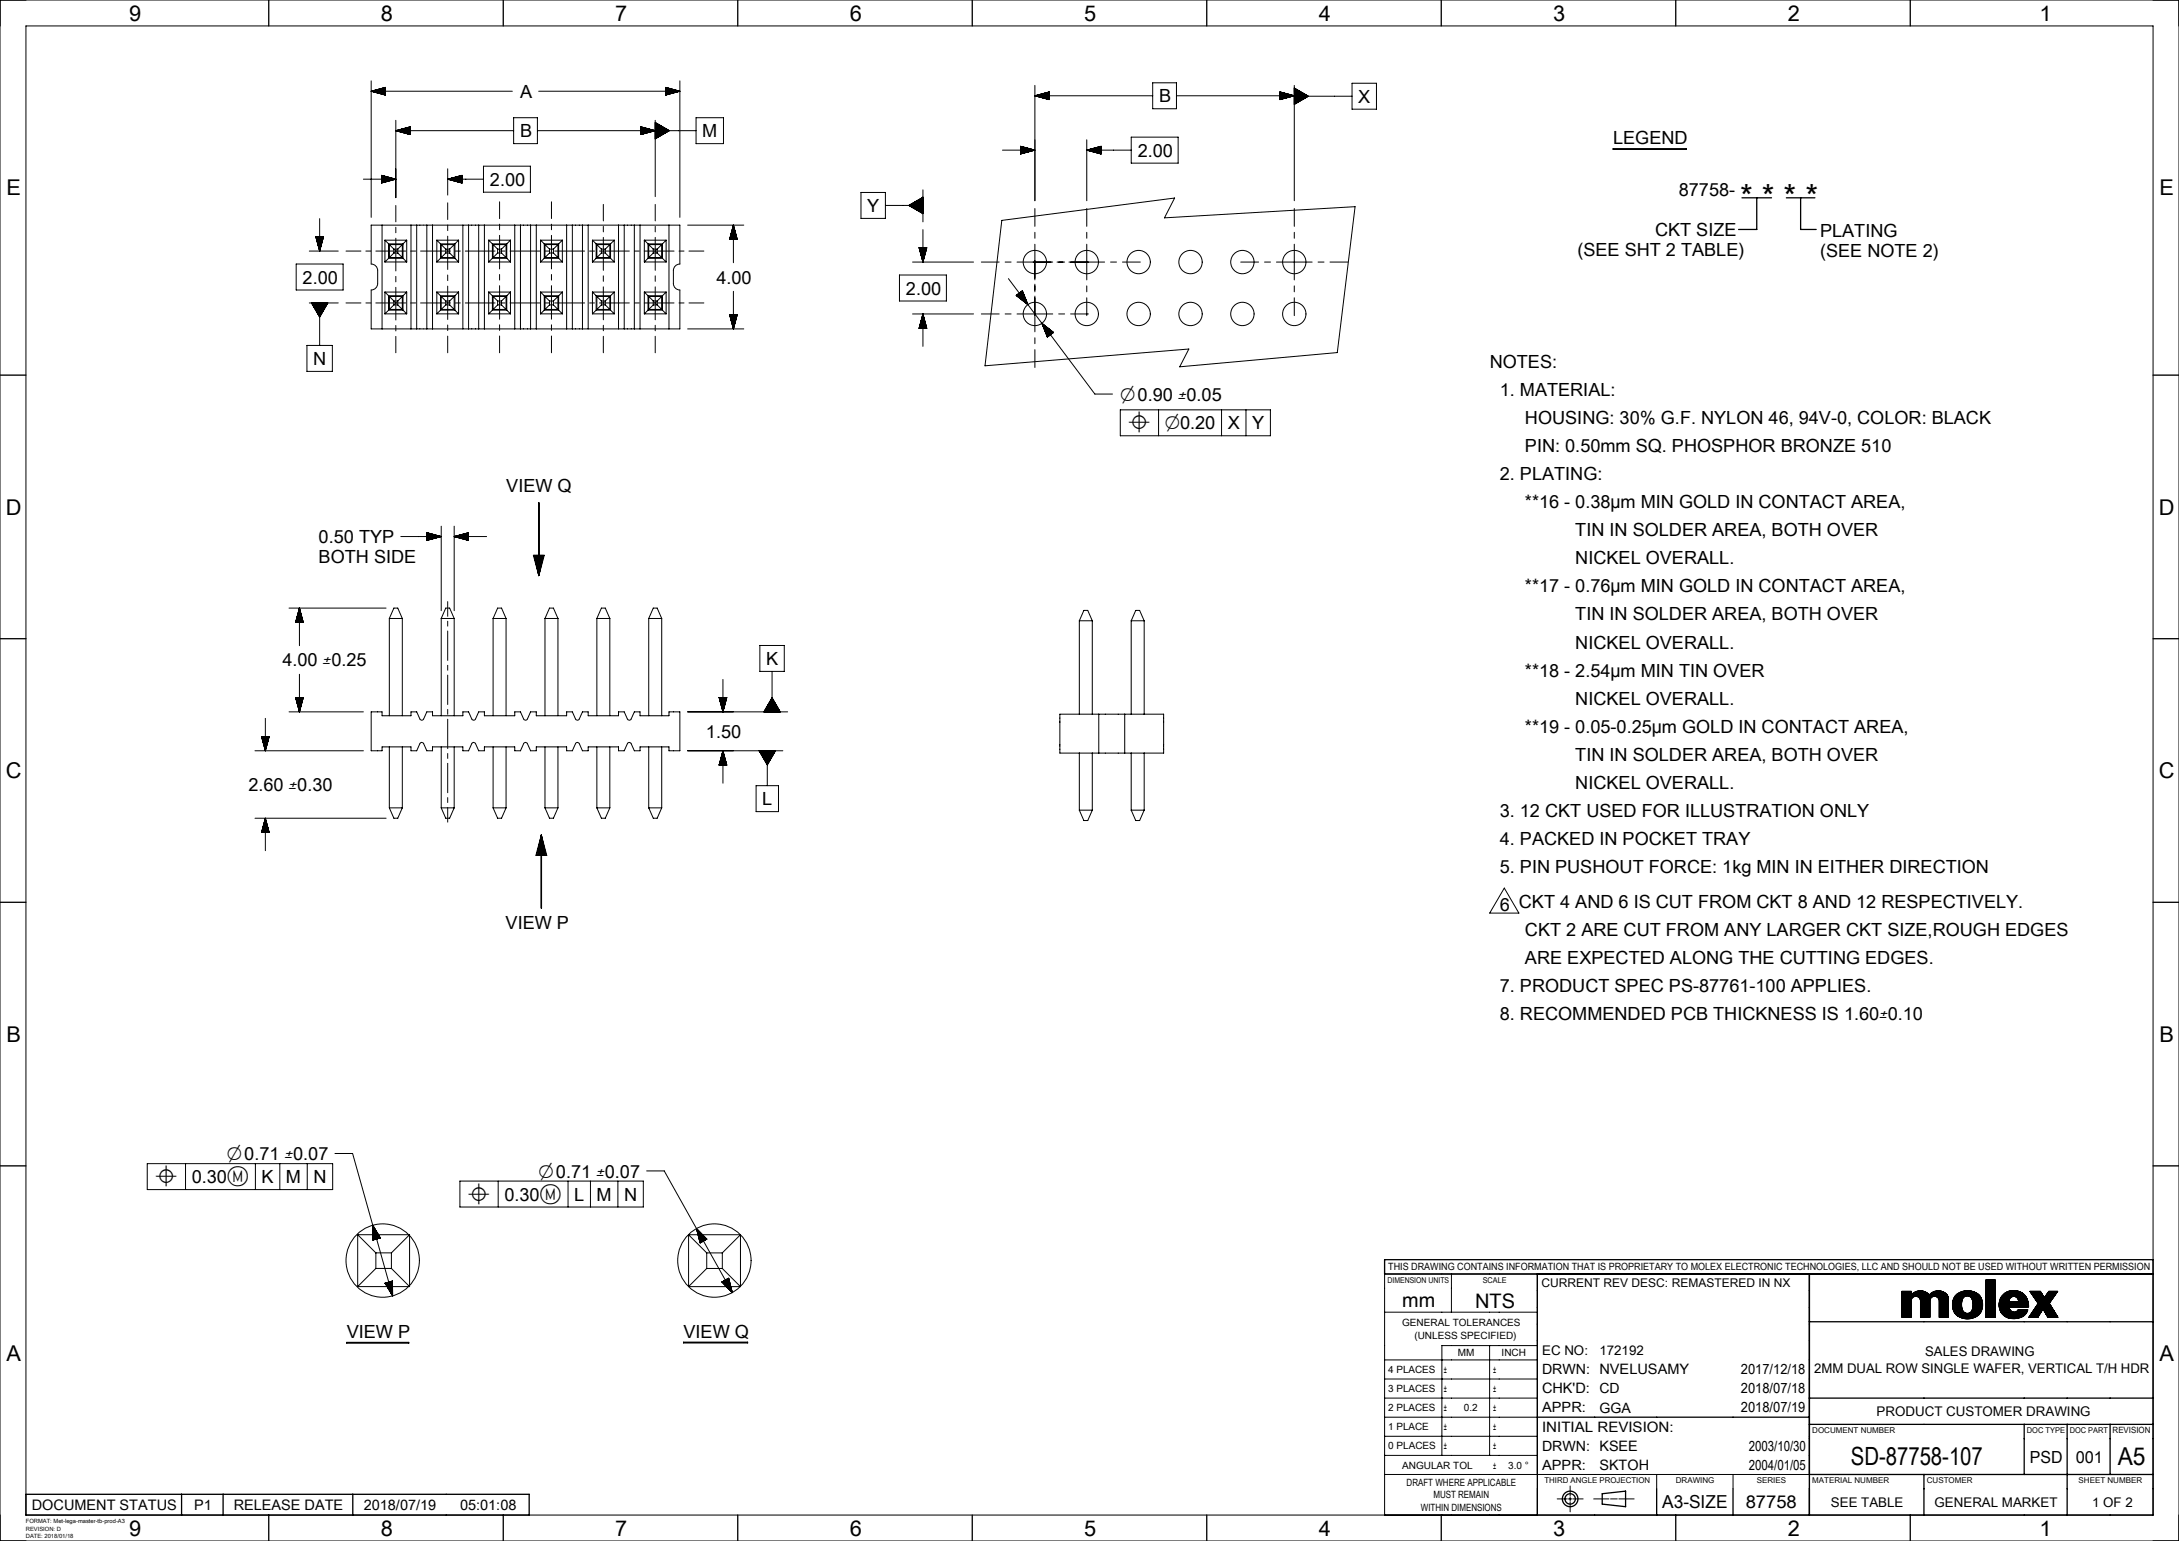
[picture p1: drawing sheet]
<svg xmlns="http://www.w3.org/2000/svg" width="420mm" height="297mm" viewBox="0 0 420 297" stroke-linecap="round" stroke-linejoin="round" font-family="sans-serif">
<defs><g id="words">
<text font-size="6.3" x="335.4" y="40.1">* * * *</text>
<g font-size="4.8">
<text x="356.8" y="282.4">SD-87758-107</text>
<text x="408.2" y="282.3">A5</text>
</g>
<g font-size="4.2">
<text x="24.9" y="4">9</text>
<text x="73.4" y="4">8</text>
<text x="118.6" y="4">7</text>
<text x="163.8" y="4">6</text>
<text x="209" y="4">5</text>
<text x="254.2" y="4">4</text>
<text x="299.4" y="4">3</text>
<text x="344.6" y="4">2</text>
<text x="393.1" y="4">1</text>
<text x="1.3" y="37.7">E</text>
<text x="416.3" y="37.7">E</text>
<text x="1.1" y="99.2">D</text>
<text x="416.1" y="99.2">D</text>
<text x="1.1" y="150">C</text>
<text x="416.1" y="150">C</text>
<text x="1.3" y="200.8">B</text>
<text x="416.3" y="200.8">B</text>
<text x="1.3" y="262.4">A</text>
<text x="416.3" y="262.4">A</text>
<text x="24.9" y="296">9</text>
<text x="73.4" y="296">8</text>
<text x="118.6" y="296">7</text>
<text x="163.8" y="296">6</text>
<text x="209" y="296">5</text>
<text x="254.2" y="296">4</text>
<text x="299.4" y="296">3</text>
<text x="344.6" y="296">2</text>
<text x="393.1" y="296">1</text>
</g>
<g font-size="4.1">
<text x="217.6" y="82.7">⌖</text>
<text x="30" y="228">⌖</text>
<text x="43.7" y="228">Ⓜ</text>
<text x="90.3" y="231.4">⌖</text>
<text x="104" y="231.4">Ⓜ</text>
</g>
<g font-size="3.9">
<text x="270.3" y="252">mm</text>
<text x="284.3" y="252">NTS</text>
</g>
<g font-size="3.8">
<text x="215.9" y="77.2">⌀0.90</text>
<text x="224.5" y="82.7">⌀0.20</text>
<text x="43.8" y="223.6">⌀0.71</text>
<text x="103.8" y="227">⌀0.71</text>
</g>
<g font-size="3.5">
<text x="100.3" y="18.8">A</text>
<text x="223.4" y="19.7">B</text>
<text x="261.8" y="19.8">X</text>
<text x="100.3" y="26.4">B</text>
<text x="135.4" y="26.4">M</text>
<text x="310.9" y="27.8">LEGEND</text>
<text x="94.4" y="35.8">2.00</text>
<text x="219.3" y="30.2">2.00</text>
<text x="167.1" y="40.8">Y</text>
<text x="323.6" y="37.8">87758-</text>
<text x="319" y="45.4">CKT SIZE</text>
<text x="350.8" y="45.7">PLATING</text>
<text x="304" y="49.4">(SEE SHT 2 TABLE)</text>
<text x="350.8" y="49.5">(SEE NOTE 2)</text>
<text x="58.3" y="54.6">2.00</text>
<text x="138.1" y="54.6">4.00</text>
<text x="174.6" y="56.8">2.00</text>
<text x="60.4" y="70.3">N</text>
<text x="287.1" y="70.9">NOTES:</text>
<text x="289.1" y="76.3">1. MATERIAL:</text>
<text x="236.6" y="82.7">X</text>
<text x="241.3" y="82.7">Y</text>
<text x="293.9" y="81.7">HOUSING: 30% G.F. NYLON 46, 94V-0, COLOR: BLACK</text>
<text x="293.9" y="87.1">PIN: 0.50mm SQ. PHOSPHOR BRONZE 510</text>
<text x="97.6" y="94.8">VIEW Q</text>
<text x="289.1" y="92.5">2. PLATING:</text>
<text x="293.9" y="97.9">**16 - 0.38µm MIN GOLD IN CONTACT AREA,</text>
<text x="61.4" y="104.7">0.50 TYP</text>
<text x="303.6" y="103.4">TIN IN SOLDER AREA, BOTH OVER</text>
<text x="61.4" y="108.5">BOTH SIDE</text>
<text x="303.6" y="108.8">NICKEL OVERALL.</text>
<text x="293.9" y="114.2">**17 - 0.76µm MIN GOLD IN CONTACT AREA,</text>
<text x="303.6" y="119.6">TIN IN SOLDER AREA, BOTH OVER</text>
<text x="303.6" y="125">NICKEL OVERALL.</text>
<text x="54.4" y="128.5">4.00</text>
<text x="147.7" y="128.2">K</text>
<text x="293.9" y="130.4">**18 - 2.54µm MIN TIN OVER</text>
<text x="303.6" y="135.8">NICKEL OVERALL.</text>
<text x="136.1" y="142.2">1.50</text>
<text x="293.9" y="141.2">**19 - 0.05-0.25µm GOLD IN CONTACT AREA,</text>
<text x="303.6" y="146.6">TIN IN SOLDER AREA, BOTH OVER</text>
<text x="47.9" y="152.5">2.60</text>
<text x="146.9" y="155.2">L</text>
<text x="303.6" y="152">NICKEL OVERALL.</text>
<text x="289.1" y="157.4">3. 12 CKT USED FOR ILLUSTRATION ONLY</text>
<text x="289.1" y="162.8">4. PACKED IN POCKET TRAY</text>
<text x="289.1" y="168.3">5. PIN PUSHOUT FORCE: 1kg MIN IN EITHER DIRECTION</text>
<text x="97.5" y="179.1">VIEW P</text>
<text x="289.1" y="175.5">6 CKT 4 AND 6 IS CUT FROM CKT 8 AND 12 RESPECTIVELY.</text>
<text x="293.9" y="180.4">CKT 2 ARE CUT FROM ANY LARGER CKT SIZE,ROUGH EDGES</text>
<text x="293.9" y="185.9">ARE EXPECTED ALONG THE CUTTING EDGES.</text>
<text x="289.1" y="191.3">7. PRODUCT SPEC PS-87761-100 APPLIES.</text>
<text x="289.1" y="196.7">8. RECOMMENDED PCB THICKNESS IS 1.60</text>
<text x="36.9" y="228">0.30</text>
<text x="50.4" y="228">K</text>
<text x="55.1" y="228">M</text>
<text x="60.4" y="228">N</text>
<text x="97.2" y="231.4">0.30</text>
<text x="110.7" y="231.4">L</text>
<text x="115" y="231.4">M</text>
<text x="120.3" y="231.4">N</text>
<text x="66.8" y="257.9">VIEW P</text>
<text x="131.8" y="257.9">VIEW Q</text>
<text x="320.4" y="290.6">A3-SIZE</text>
</g>
<text font-size="3.4" x="336.5" y="290.6">87758</text>
<g font-size="3.2">
<text x="391.3" y="281.9">PSD</text>
<text x="400.1" y="281.9">001</text>
</g>
<g font-size="3.1">
<text x="227.1" y="77.2">±0.05</text>
<text x="62.2" y="128.5">±0.25</text>
<text x="55.7" y="152.5">±0.30</text>
<text x="362.2" y="196.7">±0.10</text>
<text x="54.9" y="223.6">±0.07</text>
<text x="115" y="227">±0.07</text>
</g>
<g font-size="2.8">
<text x="297.2" y="268.6">CHK'D: CD</text>
<text x="297.2" y="275.9">INITIAL REVISION:</text>
<text x="308.3" y="283.3">SKTOH</text>
<text x="6.1" y="291">DOCUMENT STATUS</text>
<text x="37.4" y="291">P1</text>
<text x="45" y="291">RELEASE DATE</text>
<text x="70.1" y="291">2018/07/19</text>
<text x="88.7" y="291">05:01:08</text>
</g>
<g font-size="2.7">
<text x="297.2" y="264.9">DRWN: NVELUSAMY</text>
<text x="335.6" y="264.9">2017/12/18</text>
<text x="335.6" y="268.5">2018/07/18</text>
<text x="297.2" y="272.2">APPR:</text>
<text x="308.3" y="272.2">GGA</text>
<text x="335.6" y="272.2">2018/07/19</text>
<text x="297.2" y="279.6">DRWN: KSEE</text>
<text x="337.1" y="279.6">2003/10/30</text>
<text x="297.2" y="283.3">APPR:</text>
<text x="337.1" y="283.3">2004/01/05</text>
</g>
<g font-size="2.6">
<text x="297.2" y="261.2">EC NO:</text>
<text x="308.3" y="261.2">172192</text>
<text x="371.1" y="261.4">SALES DRAWING</text>
<text x="349.7" y="264.7">2MM DUAL ROW SINGLE WAFER, VERTICAL T/H HDR</text>
<text x="361.7" y="272.9">PRODUCT CUSTOMER DRAWING</text>
<text x="352.9" y="290.4">SEE TABLE</text>
<text x="372.9" y="290.4">GENERAL MARKET</text>
<text x="403.3" y="290.4">1 OF 2</text>
</g>
<text font-size="2.3" x="297.1" y="248.1">CURRENT REV DESC: REMASTERED IN NX</text>
<g font-size="1.9">
<text x="267.6" y="244.9">THIS DRAWING CONTAINS INFORMATION THAT IS PROPRIETARY TO MOLEX ELECTRONIC TECHNOLOGIES, LLC AND SHOULD NOT BE USED WITHOUT WRITTEN PERMISSION</text>
<text x="270.3" y="255.6">GENERAL TOLERANCES</text>
<text x="272.6" y="258">(UNLESS SPECIFIED)</text>
<text x="281" y="261.4">MM</text>
<text x="289.4" y="261.4">INCH</text>
<text x="267.6" y="264.6">4 PLACES</text>
<text x="267.6" y="268.3">3 PLACES</text>
<text x="278.3" y="264.6">±</text>
<text x="278.3" y="268.3">±</text>
<text x="287.8" y="264.6">±</text>
<text x="287.8" y="268.3">±</text>
<text x="267.6" y="272">2 PLACES</text>
<text x="267.6" y="275.7">1 PLACE</text>
<text x="278.3" y="272">±</text>
<text x="278.3" y="275.7">±</text>
<text x="282.2" y="272">0.2</text>
<text x="287.8" y="272">±</text>
<text x="287.8" y="275.7">±</text>
<text x="267.6" y="279.4">0 PLACES</text>
<text x="278.3" y="279.4">±</text>
<text x="287.8" y="279.4">±</text>
<text x="270.3" y="283">ANGULAR TOL</text>
<text x="271.1" y="286.3">DRAFT WHERE APPLICABLE</text>
<text x="287.8" y="283">±</text>
<text x="290.7" y="283">3.0 °</text>
<text x="273.9" y="291.2">WITHIN DIMENSIONS</text>
<text x="276.3" y="288.8">MUST REMAIN</text>
</g>
<text font-size="1.7" x="407.2" y="276.2">REVISION</text>
<g font-size="1.5">
<text x="267.4" y="247.2">DIMENSION UNITS</text>
<text x="285.8" y="247.2">SCALE</text>
<text x="349.3" y="276.2">DOCUMENT NUMBER</text>
<text x="390.7" y="276.2">DOC TYPE</text>
<text x="399" y="276.2">DOC PART</text>
<text x="297.7" y="285.9">THIRD ANGLE PROJECTION</text>
<text x="323" y="285.9">DRAWING</text>
<text x="338.6" y="285.9">SERIES</text>
<text x="349.3" y="285.8">MATERIAL NUMBER</text>
<text x="371.4" y="285.9">CUSTOMER</text>
<text x="400.7" y="285.9">SHEET NUMBER</text>
</g>
<g font-size="1.1">
<text x="5" y="293.6">FORMAT: Met-lega-master-tb-prod-A3</text>
<text x="5" y="295">REVISION: D</text>
<text x="5" y="296.4">DATE: 2018/01/18</text>
</g>
</g></defs>
<g fill="none" stroke="#000" stroke-width=".19">
<path d="M0 0h420v297h-420zM5 5h410v287h-410zM71.5 15.6v26.3M71.5 17.6h27.3M71.5 17.6l2.8 .7M71.6 17.6h2.7M71.7 17.6h2.6M71.8 17.5h2.5M71.8 17.7h2.5M72 17.7h2.3M72 17.5h2.3M72.2 17.8h2.1"/>
<path d="M72.2 17.4h2.1M72.4 17.8h1.9M72.4 17.4h1.9M72.6 17.9h1.7M72.6 17.3h1.7M72.8 17.9h1.5M72.8 17.3h1.5M73 18h1.3M73 17.2h1.3M73.1 17.2h1.2M73.2 18h1.1M73.3 17.1h1"/>
<path d="M73.3 18.1h1M73.4 17.1h.9M73.5 18.1h.8M73.6 18.1h.7M73.6 17h.7M73.8 18.2h.5M73.8 17h.5M74 18.2h.3M74 16.9h.3M74.2 18.3h.1M74.2 16.9h.1M74.3 16.8v1.5"/>
<path d="M74.3 16.8l-2.8 .8M103.8 17.6h27.2M128.3 18.1h.8M128.3 16.9l.5 .1M128.3 17h.7M128.3 17.1h.8M128.3 17.1h1M128.3 17.2h1.2M128.3 17.2h1.3M128.3 17.2l1.5 .1M128.3 17.3h1.7M128.3 17.3l1.9 .1"/>
<path d="M128.3 17.4h2.1M128.3 17.4l2.3 .1M128.3 17.5h2.5M128.3 17.5l2.6 .1M128.3 17.6h2.6M128.3 16.8l.1 .1M128.3 16.9h.3M128.3 16.8l2.7 .8M128.3 16.8v1.5M128.4 18.3h-.1M128.6 18.2l-.3 .1M128.8 18.2h-.5"/>
<path d="M129 18.1l-.7 .1M129.2 18.1h-.9M129.4 18h-1.1M129.6 18h-1.3M129.8 17.9h-1.5M130 17.9h-1.7M130.2 17.8h-1.9M130.4 17.8h-2.1M130.6 17.7h-2.3M130.8 17.7h-2.5M131 15.6v26.3M131 17.6l-2.7 .7"/>
<path d="M199.5 16.5v22.2M199.5 18.5h22.7M199.5 18.5l2.7 .7M199.6 18.5h2.6M199.7 18.4h2.5M199.8 18.4h2.4M199.8 18.5h2.4M199.9 18.3h2.3M199.9 18.6h2.3M200.1 18.3h2.1M200.1 18.6h2.1M200.3 18.2h1.9"/>
<path d="M200.3 18.7h1.9M200.5 18.2h1.7M200.5 18.7h1.7M200.7 18.1h1.5M200.7 18.8h1.5M200.9 18.1h1.3M200.9 18.8h1.3M201 18.9h1.2M201.1 18h1.1M201.2 18.9h1M201.3 18h.9M201.4 19h.8"/>
<path d="M201.5 17.9h.7M201.6 17.9h.6M201.6 19h.6M201.7 17.8h.5M201.7 19.1h.5M201.9 17.8h.3M201.9 19.1h.3M202.1 19.2h.1M202.1 17.7h.1M202.2 17.7v1.5M202.2 17.7l-2.7 .8M222.2 16h4.6v5h-4.6z"/>
<path d="M246.7 17.8h.3M246.7 17.8h.5M246.7 17.9h.7M246.7 17.9h.8M246.7 18h1M246.7 18h1.2M246.7 18.1h1.3M246.7 18.1h1.5M246.7 18.2h1.7M246.7 18.2h1.9M246.7 18.3h2.1M246.7 18.3h2.3"/>
<path d="M246.7 18.4h2.5M246.7 18.4h2.6M246.7 18.8h1.3M246.7 17.7h.1M246.7 17.7l2.8 .8-2.8 .7M246.7 17.7v1.5M246.8 19.2h-.1M247 19.1h-.3M247.2 19.1h-.5M247.4 19h-.7M247.6 19h-.9M247.8 18.9h-1.1"/>
<path d="M248 18.9h-1.3M248.2 18.8h-1.5M248.4 18.7l-1.7 .1M248.6 18.7h-1.9M248.8 18.6l-2.1 .1M249 18.6h-2.3M249.2 18.5l-2.5 .1M249.4 18.5h-2.7M249.5 16.5v22.2M249.5 17.8h1.4M249.5 17.8h1.5M249.5 17.9h1.6"/>
<path d="M249.5 18h1.7M249.5 18h1.8M249.5 18l1.9 .1M249.5 18.1h2M249.5 18.2h2.1M249.5 18.2h2.2M249.5 18.3h2.3M249.5 18.4h2.4M249.5 18.4h2.5M249.5 18.5h2.6M249.5 18.5h11.1M249.5 19.2h1.6"/>
<path d="M249.5 19.1h1.7M249.5 19.1h1.8M249.5 19h1.9M249.5 18.9h2.1M249.5 18.8h2.2M249.5 18.8h2.3M249.5 18.7h2.5M249.5 18.6h2.6M249.5 17.7h1.3M249.5 19.9h.4M249.5 19.9h.5M249.5 19.8h.5"/>
<path d="M249.5 19.8h.6M249.5 19.6h.8M249.5 19.6h.9M249.5 19.5h1M249.5 19.4h1.2M249.5 19.4h1.3M249.5 19.3h1.4M249.5 17h.1M249.5 17l.2 .1M249.5 17.1h.3M249.5 17.2h.3M249.5 17.2h.4"/>
<path d="M249.5 17.2h.5M249.5 17.3h.6M249.5 17.4h.7M249.5 17.4h.8M249.5 17.5h.9M249.5 17.5l1 .1M249.5 17.6h1.1M249.5 17.6h1.2M249.5 17.7h1.2M249.8 19.9l-.3 .1M250.2 19.7h-.7M250.7 19.4l-1.2 .1"/>
<path d="M251.1 19.2h-1.6M251.5 19h-2M251.9 18.7l-2.4 .1M252.1 18.5h-25.3M260.6 16h4.7v5h-4.7zM70 34.5h6.3M73.5 34.4h2.1M73.5 34.4h2.3M73.5 34.4l2.5 .1M73.5 34.5h2.7M73.5 35.3h.1M73.5 34.8h1.8"/>
<path d="M73.5 33.8h.1M73.5 33.8l.2 .1M73.5 33.9h.3M73.5 33.9h.5M73.5 34h.7M73.5 34h.9M73.5 34.1h1.1M73.5 34.1h1.3M73.5 34.2h1.5M73.5 34.2h1.7M73.5 34.3h1.8M73.5 34.3h2"/>
<path d="M73.5 33.8l2.8 .7M73.5 33.8v1.5M73.7 35.2h-.2M73.9 35.2h-.4M74.1 35.1h-.6M74.3 35.1h-.8M74.5 35h-1M74.7 35h-1.2M74.9 34.9h-1.4M75.1 34.9h-1.6M75.3 34.8h-1.8M75.5 34.7l-2 .1"/>
<path d="M75.7 34.7h-2.2M75.9 34.6l-2.4 .1M76.1 34.6h-2.6M76.3 23.2v14.9M76.3 39.6v3.2M76.3 25.2h22.7M76.3 25.2l2.7 .7M76.3 34.5l-2.8 .8M76.4 25.2h2.6M76.5 25.2h2.5M76.6 25.1h2.4M76.7 25.3h2.3"/>
<path d="M76.8 25.1h2.2M76.9 25.3h2.1M77 25h2M77.1 25.4h1.9M77.1 25h1.9M77.2 25.4h1.8M77.2 24.9h1.8M77.4 25.5h1.6M77.4 24.9h1.6M77.5 25.5h1.5M77.6 24.8h1.4M77.7 25.6h1.3"/>
<path d="M77.8 24.8h1.2M77.9 25.6h1.1M78 24.7h1M78.1 25.7h.9M78.2 24.7h.8M78.3 25.7h.7M78.4 24.6h.6M78.5 25.8h.5M78.6 24.6h.4M78.7 25.8h.3M78.8 24.5h.2M78.9 25.9h.1"/>
<path d="M78.9 24.5h.1M79 25.9h.1M79 24.5h.1M79 24.5v1.4M79 24.5l-2.7 .7M86.3 32.5v5.1M86.3 39.1v3.2M86.3 34.5h6.9M86.3 34.5l2.7 .8M86.4 34.5h2.6M86.5 34.6h2.5M86.6 34.5h2.4"/>
<path d="M86.7 34.6h2.3M86.8 34.4h2.2M86.9 34.7h2.1M87 34.4h2M87.1 34.7h1.9M87.1 34.3h1.9M87.2 34.8h1.8M87.2 34.3h1.8M87.3 34.8h1.7M87.4 34.2h1.6M87.5 34.9h1.5M87.6 34.2h1.4"/>
<path d="M87.7 34.9h1.3M87.8 34.1h1.2M87.9 35h1.1M88 34.1h1M88.1 35h.9M88.2 34h.8M88.3 35.1h.7M88.4 34h.6M88.5 35.1h.5M88.6 33.9h.4M88.7 35.2h.3M88.8 33.9h.2"/>
<path d="M88.9 35.2h.1M88.9 33.9h.1M89 35.3h.1M89 33.8h.1M89 33.8v1.5M89 33.8l-2.7 .7M93.2 32h9v5h-9zM96.3 38.9v3.2M99 22.7h4.6v5h-4.6zM103.6 25.2h30.6M106.3 38.9v3.2M116.3 39.4v3.2"/>
<path d="M123.5 25.9h.1M123.5 25.5h1.7M123.5 24.5h.1M123.5 24.5h.2M123.5 24.5h.3M123.5 24.6h.5M123.5 24.6h.7M123.5 24.7h.9M123.5 24.7h1.1M123.5 24.8h1.3M123.5 24.8h1.5M123.5 24.9h1.7"/>
<path d="M123.5 24.9h1.8M123.5 25h2M123.5 25h2.1M123.5 25l2.3 .1M123.5 25.1h2.5M123.5 25.1l2.7 .1M123.5 24.5l2.8 .7-2.8 .7M123.5 24.5v1.4M123.7 25.9h-.2M123.9 25.8h-.4M124.1 25.8h-.6M124.3 25.7h-.8"/>
<path d="M124.5 25.7h-1M124.7 25.6h-1.2M124.9 25.6h-1.4M125.1 25.5h-1.6M125.3 25.4l-1.8 .1M125.5 25.4h-2M125.7 25.3l-2.2 .1M125.9 25.3h-2.4M126.1 25.2l-2.6 .1M126.3 23.2v14.7M126.3 39.4v3.2M126.3 26.8h.1"/>
<path d="M126.3 26.7h.1M126.3 26.7h.2M126.3 26.6h.3M126.3 26.5h.5M126.3 26.5h.6M126.3 26.4h.6M126.3 26.4h.7M126.3 26.3h.9M126.3 26.2h1M126.3 26.1h1.1M126.3 26h1.3M126.3 26h1.4"/>
<path d="M126.3 25.9h1.5M126.3 25.8h1.7M126.3 25.7h1.8M126.3 25.7h1.9M126.3 25.6h1.9M126.3 25.5h2.2M126.3 25.4h2.3M126.3 25.4h2.4M126.3 25.3h2.6M126.3 25.2h2.6M126.3 23.6h.1M126.3 23.6l.1 .1"/>
<path d="M126.3 23.7h.2M126.3 23.8h.3M126.3 23.8h.4M126.3 23.9h.6M126.3 24h.6M126.3 24h.7M126.3 24h.8M126.3 24.1h.8M126.3 24.1l1 .1M126.3 24.2h1M126.3 24.2h1.1M126.3 24.3h1.2"/>
<path d="M126.3 24.3h1.3M126.3 24.4h1.4M126.3 24.4h1.5M126.3 24.5h1.5M126.3 24.5h1.6M126.3 24.6h1.7M126.3 24.6l1.9 .1M126.3 24.7h1.9M126.3 24.8h2M126.3 24.8h2.1M126.3 24.8h2.2M126.3 24.9h2.3"/>
<path d="M126.3 25h2.4M126.3 25.1h2.5M126.3 25.1h2.6M126.3 25.1l2.7 .1M126.7 26.5l-.4 .1M127.1 26.3h-.8M127.6 26l-1.3 .1M128 25.8h-1.7M128.4 25.6h-2.1M128.8 25.3l-2.5 .1M134.2 22.7h5.3v5h-5.3zM166 37.1h4.7v5h-4.7z"/>
<path d="M170.7 39.6h7.2M175.2 39.6h2.7M175.3 39.5h2.6M175.3 39.7h2.6M175.4 39.5h2.5M175.4 39.4h2.5M175.4 39.8h2.5M175.5 39.4h2.4M175.5 39.8h2.4M175.6 39.3h2.3M175.6 39.8h2.3M175.7 39.3h2.2"/>
<path d="M175.7 39.9h2.2M175.8 39.2h2.1M175.9 39.2h2M175.9 39.1h2M176 39.1h1.9M176.1 39.1h1.8M176.2 39h1.7M176.3 38.9h1.6M176.4 38.9h1.5M176.5 38.8h1.4M176.6 38.7h1.3M176.7 38.7h1.2"/>
<path d="M176.8 38.7h1.1M176.8 38.6h1.1M176.9 38.6h1M177.1 38.5h.8M177.1 38.4h.8M177.2 38.4h.7M177.3 38.4h.6M177.3 38.3h.6M177.5 38.2h.4M177.6 38.2h.3M177.7 38.1h.2M177.8 38.1h.1"/>
<path d="M177.9 38h.1M177.9 36.6v6.2M193.2 28.9h6.3M196.7 28.6h1.6M196.7 28.8h2.4M196.7 29.7h.1M196.7 29.4h1.1M196.7 28.2h.1M196.7 28.2l.2 .1M196.7 28.3h.4M196.7 28.3l.6 .1M196.7 28.4h.8"/>
<path d="M196.7 28.4l1 .1M196.7 28.5h1.1M196.7 28.5h1.3M196.7 28.6h1.4M196.7 28.7h1.8M196.7 28.7h2M196.7 28.8h2.2M196.7 28.9h2.6M196.7 28.9h2.7M196.7 28.2l2.8 .7M196.7 28.2v1.5M196.9 29.6h-.2"/>
<path d="M197.1 29.6h-.4M197.3 29.5h-.6M197.5 29.5h-.8M197.7 29.4h-1M198 29.3l-1.3 .1M198.1 29.3h-1.4M198.3 29.2l-1.6 .1M198.5 29.2h-1.8M198.7 29.1l-2 .1M198.9 29.1h-2.2M199.1 29l-2.4 .1M199.3 29h-2.6"/>
<path d="M199.5 28.9l-2.8 .8M209.5 26.9v11.8M209.5 28.9h8.5M209.5 28.9l2.7 .8M209.6 28.9h2.6M209.7 29h2.5M209.7 28.9h2.5M209.9 28.8h2.3M209.9 29h2.3M210 29.1h2.2M210 28.8h2.2M210.2 29.1h2"/>
<path d="M210.2 28.7h2M210.4 29.2h1.8M210.4 28.7h1.8M210.6 28.6h1.6M210.6 29.2h1.6M210.8 29.3h1.4M210.8 28.6h1.4M211 29.3h1.2M211 28.5h1.2M211.2 29.4h1M211.2 28.5h1M211.3 29.4h.9"/>
<path d="M211.3 28.5h.9M211.5 29.5h.7M211.5 28.4h.7M211.7 29.5h.5M211.7 28.4h.5M211.8 29.6h.4M211.8 28.3h.4M212 29.6h.2M212 28.3h.2M212.2 29.7h.1M212.2 28.2h.1M212.2 28.2v1.5"/>
<path d="M212.2 28.2l-2.7 .7M218 26.4h9.1v5h-9.1zM249.5 20.1h.1M249.5 20h.2M310.9 28.6h14.1v.2h-14.1zM57.1 50.9h9v5h-9zM59.6 58.4h5.6M59.6 48.4h5.6M60 58.4l.1 .1M60.1 58.4v.1M60.1 58.4v.2M60.2 58.4v.3"/>
<path d="M60.3 58.4v.4M60.3 58.4v.5M60.4 58.4v.6M60.4 58.4v.7M60.5 58.4v.8M60.5 58.4l.1 1M60.6 58.4v1M60.7 58.4v1.1M60.7 58.4v1.2M60.8 58.4v1.2M60.8 58.4v1.4M60.9 58.4v1.5"/>
<path d="M60.9 45.6h1.4M60.9 45.6l.7 2.8M60.9 45.6h.1M60.9 45.6v.2M61 45.6v.4M61 58.4v1.6M61 58.4v1.7M61 45.6v.6M61 58.4l.1 1.8M61.1 45.6v.7M61.1 45.6v.9M61.1 58.4v1.9"/>
<path d="M61.1 45.6l.1 1.1M61.2 58.4v1.9M61.2 45.6v1.3M61.2 58.4v2M61.2 45.6l.1 1.5M61.2 58.4v2.1M61.3 58.4v2.2M61.3 45.6v1.7M61.3 45.6l.1 1.8M61.4 58.4v2.3M61.4 45.6v2M61.4 58.4v2.4"/>
<path d="M61.4 45.6l.1 2.2M61.5 58.4v2.5M61.5 45.6v2.4M61.5 58.4l.1 2.6M61.5 45.6v2.5M61.6 45.6v2.7M61.6 58.4v2.7M61.6 42.1v6.3M61.6 58.4v8.2M61.7 58.4v2.6M61.7 45.6v2.6M61.7 45.6v2.4"/>
<path d="M61.8 58.4v2.4M61.8 45.6v2.2M61.8 45.6v2M61.9 58.4v2.3M61.9 45.6v1.8M61.9 58.4v2.2M61.9 45.6v1.7M62 45.6v1.5M62 58.4l-.1 2.2M62 45.6v1.4M62 58.4v2M62.1 45.6l-.1 1.2"/>
<path d="M62.1 58.4v1.9M62.1 45.6v1M62.2 58.4v1.8M62.2 45.6l-.1 .8M62.2 45.6v.6M62.2 58.4v1.7M62.3 58.4v1.6M62.3 45.6l-.1 .4M62.3 58.4v1.5M62.3 45.6v.2M62.3 45.6h.1M62.3 45.6l-.7 2.8"/>
<path d="M62.4 58.4v1.5M62.4 58.4v1.4M62.5 58.4l-.1 1.3M62.5 58.4v1.2M62.6 58.4v1.1M62.6 58.4v1M62.7 58.4v.9M62.8 58.4v.8M62.8 58.4v.7M62.8 58.4v.6M62.9 58.4v.5M63 58.4v.4"/>
<path d="M63 58.4v.3M63.1 58.4v.2M63.1 58.4v.1M63.2 58.4v.1M63.2 58.4h.1M66.7 58.4h2.9M66.7 48.4h2.9M70.5 58.4h1M70.5 48.4h1M71.5 43.4h59.5v7.5a1.25 1.25 0 0 0-1.2 1.2v2.5a1.25 1.25 0 0 0 1.2 1.3v7.5h-59.5v-7.5a1.25 1.25 0 0 0 1.3-1.3v-2.5a1.25 1.25 0 0 0-1.3-1.2zM72.4 58.4h5.8M72.4 48.4h5.8"/>
<path d="M73.6 43.4v20M74.2 56.3h4.2M74.2 46.3h4.2M74.2 46.3l.7 .7M74.2 50.5h4.2M74.2 56.3l.7 .7M74.2 46.3v4.2M74.2 56.3v4.2M74.9 59.8h2.8M74.9 57h2.8M74.9 59.8l-.7 .7M74.9 49.8h2.8"/>
<path d="M74.9 47h2.8M74.9 49.8l-.7 .7M74.9 47v2.8M74.9 57v2.8M75 47.1l.9 .9M75 47.1v2.5M75 57.1v2.5M75 47.1h2.5M75 49.6h2.5M75 57.1h2.5M75 59.6h2.5M75 57.1l.9 .9"/>
<path d="M75.9 58.8l-.9 .8M75.9 58h.8M75.9 48.8h.8M75.9 48h.8M75.9 58.8h.8M75.9 48v.8M75.9 58v.8M75.9 48.8l-.9 .8M76.3 43.8v1.1M76.3 45.9v6.3M76.3 53.3v1M76.3 55.4v6.3"/>
<path d="M76.7 48.8l.8 .8M76.7 48v.8M76.7 58v.8M76.7 58.8l.8 .8M77.5 57.1l-.8 .9M77.5 47.1v2.5M77.5 57.1v2.5M77.5 47.1l-.8 .9M77.7 49.8l.7 .7M77.7 59.8l.7 .7M77.7 47v2.8M77.7 57v2.8"/>
<path d="M78.4 56.3l-.7 .7M78.4 46.3l-.7 .7M78.4 46.3v4.2M78.4 56.3v4.2M79.1 58.4h1M79.1 48.4h1M79.2 43.4v20M80.3 43.4v20M81.1 58.4h5.7M81.1 48.4h5.7M82.3 43.4v20M83.4 43.4v20"/>
<path d="M84.2 56.3h4.2M84.2 46.3h4.2M84.2 56.3l.7 .7M84.2 46.3v4.2M84.2 56.3v4.2M84.2 50.5h4.2M84.2 46.3l.7 .7M84.9 59.8h2.8M84.9 57h2.8M84.9 49.8l-.7 .7M84.9 59.8l-.7 .7M84.9 47v2.8"/>
<path d="M84.9 57v2.8M84.9 49.8h2.8M84.9 47h2.8M85 47.1l.9 .9M85 57.1l.9 .9M85 47.1v2.5M85 57.1v2.5M85 47.1h2.5M85 49.6h2.5M85 57.1h2.5M85 59.6h2.5M85.9 48.8l-.9 .8"/>
<path d="M85.9 58.8l-.9 .8M85.9 58h.8M85.9 48.8h.8M85.9 48v.8M85.9 58v.8M85.9 48h.8M85.9 58.8h.8M86.3 43.4v1M86.3 45.5v6.4M86.3 53v1.1M86.3 55.1v6.5M86.7 48.8l.8 .8"/>
<path d="M86.7 58.8l.8 .8M86.7 48v.8M86.7 58v.8M87.5 47.1l-.8 .9M87.5 57.1l-.8 .9M87.5 47.1v2.5M87.5 57.1v2.5M87.7 49.8l.7 .7M87.7 59.8l.7 .7M87.7 47v2.8M87.7 57v2.8M87.8 58.4h.9"/>
<path d="M87.8 48.4h.9M88.4 46.3l-.7 .7M88.4 46.3v4.2M88.4 56.3v4.2M88.4 56.3l-.7 .7M89.2 43.4v20M89.7 58.4h5.7M89.7 48.4h5.7M90.3 43.4v20M92.3 43.4v20M93.4 43.4v20M94.2 56.3h4.2"/>
<path d="M94.2 46.3h4.2M94.2 56.3l.7 .7M94.2 50.5h4.2M94.2 46.3l.7 .7M94.2 46.3v4.2M94.2 56.3v4.2M94.9 59.8h2.8M94.9 57h2.8M94.9 49.8l-.7 .7M94.9 49.8h2.8M94.9 47h2.8M94.9 59.8l-.7 .7"/>
<path d="M94.9 47v2.8M94.9 57v2.8M95 57.1l.9 .9M95 47.1v2.5M95 57.1v2.5M95 47.1h2.5M95 49.6h2.5M95 57.1h2.5M95 59.6h2.5M95 47.1l.9 .9M95.9 48.8l-.9 .8M95.9 58h.8"/>
<path d="M95.9 48.8h.8M95.9 48h.8M95.9 58.8h.8M95.9 48v.8M95.9 58v.8M95.9 58.8l-.9 .8M96.3 43.2v1.1M96.3 45.4v6.4M96.3 52.9v1.1M96.3 55.1v6.4M96.4 58.4h.9M96.4 48.4h.9"/>
<path d="M96.7 58.8l.8 .8M96.7 48.8l.8 .8M96.7 48v.8M96.7 58v.8M97.5 47.1l-.8 .9M97.5 47.1v2.5M97.5 57.1v2.5M97.5 57.1l-.8 .9M97.7 59.8l.7 .7M97.7 49.8l.7 .7M97.7 47v2.8M97.7 57v2.8"/>
<path d="M98.3 58.4h5.8M98.3 48.4h5.8M98.4 46.3l-.7 .7M98.4 56.3l-.7 .7M98.4 46.3v4.2M98.4 56.3v4.2M99.2 43.4v20M100.3 43.4v20M102.3 43.4v20M103.4 43.4v20M104.2 56.3h4.2M104.2 46.3h4.2"/>
<path d="M104.2 50.5h4.2M104.2 56.3l.7 .7M104.2 46.3l.7 .7M104.2 46.3v4.2M104.2 56.3v4.2M104.9 59.8h2.8M104.9 57h2.8M104.9 49.8h2.8M104.9 47h2.8M104.9 59.8l-.7 .7M104.9 49.8l-.7 .7M104.9 47v2.8"/>
<path d="M104.9 57v2.8M105 58.4h1M105 48.4h1M105 47.1v2.5M105 57.1v2.5M105 47.1h2.5M105 49.6h2.5M105 57.1h2.5M105 59.6h2.5M105 57.1l.9 .9M105 47.1l.9 .9M105.9 58h.8"/>
<path d="M105.9 48.8h.8M105.9 48h.8M105.9 58.8h.8M105.9 58.8l-.9 .8M105.9 48.8l-.9 .8M105.9 48v.8M105.9 58v.8M106.3 43.2v1.1M106.3 45.4v6.4M106.3 52.9v1.1M106.3 55.1v6.4M106.7 48.8l.8 .8"/>
<path d="M106.7 58.8l.8 .8M106.7 48v.8M106.7 58v.8M106.9 58.4h5.8M106.9 48.4h5.8M107.5 47.1v2.5M107.5 57.1v2.5M107.5 57.1l-.8 .9M107.5 47.1l-.8 .9M107.7 49.8l.7 .7M107.7 47v2.8M107.7 57v2.8"/>
<path d="M107.7 59.8l.7 .7M108.4 56.3l-.7 .7M108.4 46.3l-.7 .7M108.4 46.3v4.2M108.4 56.3v4.2M109.2 43.4v20M110.3 43.4v20M112.3 43.4v20M113.4 43.4v20M113.6 58.4h1M113.6 48.4h1M114.2 56.3l.7 .7"/>
<path d="M114.2 46.3v4.2M114.2 56.3v4.2M114.2 56.3h4.2M114.2 46.3h4.2M114.2 50.5h4.2M114.2 46.3l.7 .7M114.9 59.8h2.8M114.9 57h2.8M114.9 47v2.8M114.9 57v2.8M114.9 49.8h2.8M114.9 47h2.8"/>
<path d="M114.9 59.8l-.7 .7M114.9 49.8l-.7 .7M115 57.1l.9 .9M115 47.1v2.5M115 57.1v2.5M115 47.1h2.5M115 49.6h2.5M115 57.1h2.5M115 59.6h2.5M115 47.1l.9 .9M115.6 58.4h5.7M115.6 48.4h5.7"/>
<path d="M115.9 58h.8M115.9 48.8h.8M115.9 48h.8M115.9 58.8h.8M115.9 48v.8M115.9 58v.8M115.9 58.8l-.9 .8M115.9 48.8l-.9 .8M116.3 43.6v1.1M116.3 45.8v6.3M116.3 53.2v1M116.3 55.3v6.3"/>
<path d="M116.7 58.8l.8 .8M116.7 48v.8M116.7 58v.8M116.7 48.8l.8 .8M117.5 57.1l-.8 .9M117.5 47.1v2.5M117.5 57.1v2.5M117.5 47.1l-.8 .9M117.7 59.8l.7 .7M117.7 47v2.8M117.7 57v2.8M117.7 49.8l.7 .7"/>
<path d="M118.4 56.3l-.7 .7M118.4 46.3v4.2M118.4 56.3v4.2M118.4 46.3l-.7 .7M119.2 43.4v20M120.3 43.4v20M122.3 58.4h.9M122.3 48.4h.9M122.3 43.4v20M123.4 43.4v20M124.2 58.4h5.7M124.2 48.4h5.7"/>
<path d="M124.2 56.3h4.2M124.2 46.3h4.2M124.2 50.5h4.2M124.2 56.3l.7 .7M124.2 46.3l.7 .7M124.2 46.3v4.2M124.2 56.3v4.2M124.9 59.8h2.8M124.9 49.8l-.7 .7M124.9 57h2.8M124.9 49.8h2.8M124.9 47h2.8"/>
<path d="M124.9 59.8l-.7 .7M124.9 47v2.8M124.9 57v2.8M125 47.1v2.5M125 57.1v2.5M125 47.1h2.5M125 49.6h2.5M125 57.1h2.5M125 59.6h2.5M125 57.1l.9 .9M125 47.1l.9 .9M125.9 48.8l-.9 .8"/>
<path d="M125.9 58h.8M125.9 48.8h.8M125.9 48h.8M125.9 58.8h.8M125.9 48v.8M125.9 58v.8M125.9 58.8l-.9 .8M126.3 43.6v1.1M126.3 45.8v6.3M126.3 53.2v1M126.3 55.3v6.3M126.7 58.8l.8 .8"/>
<path d="M126.7 48.8l.8 .8M126.7 48v.8M126.7 58v.8M127.5 47.1l-.8 .9M127.5 47.1v2.5M127.5 57.1v2.5M127.5 57.1l-.8 .9M127.7 59.8l.7 .7M127.7 49.8l.7 .7M127.7 47v2.8M127.7 57v2.8M128.4 46.3l-.7 .7"/>
<path d="M128.4 56.3l-.7 .7M128.4 46.3v4.2M128.4 56.3v4.2M128.9 43.4v20M130.9 58.4h.9M130.9 48.4h.9M132.5 43.4h10.9M132.8 58.4h2.9M132.8 48.4h2.9M140.6 46.1h1.5M140.6 46.1h.1M140.7 45.9v.2"/>
<path d="M140.7 45.8v.3M140.8 45.7v.4M140.8 45.5v.6M140.9 45.3v.8M140.9 45.1v1M141 44.9v1.2M141 44.7v1.4M141.1 44.5v1.6M141.1 44.3v1.8M141.2 44.1v2M141.2 44v2.1M141.2 43.9v2.2"/>
<path d="M141.3 43.7v2.4M141.3 43.5v2.6M141.4 43.4v7.2M141.4 56.1v7.3M141.4 43.4l-.8 2.7M141.4 43.4l.7 2.7M141.4 43.6v2.5M141.5 43.8v2.3M141.5 44v2.1M141.6 44.1v2M141.6 44.3v1.8M141.7 44.5v1.6"/>
<path d="M141.7 44.6v1.5M141.7 44.8v1.3M141.8 45v1.1M141.8 45.2v.9M141.9 45.4v.7M141.9 45.6v.5M142 45.8v.3M142.1 45.9v.2M142.1 46.1h.1M173.4 53h9v5h-9zM175.9 40h2M175.9 50.5h11.8"/>
<path d="M175.9 40.1h2M176 40.1h1.9M176.1 40.1h1.8M176.1 40.2h1.8M176.2 40.2h1.7M176.4 40.3h1.5M176.5 40.4h1.4M176.6 40.4h1.3M176.6 40.5h1.3M176.8 40.5h1.1M176.8 40.6h1.1M176.9 40.6h1"/>
<path d="M177 40.7h.9M177.1 40.7h.8M177.2 47.8h1.4M177.2 47.8l.7 2.7M177.2 47.8h.1M177.2 47.8v.1M177.2 40.8h.7M177.2 47.8v.2M177.3 47.8v.4M177.3 40.8h.6M177.3 47.8v.6M177.3 40.9h.6"/>
<path d="M177.4 47.8v.8M177.4 40.9h.5M177.4 47.8v1M177.5 47.8v1.2M177.5 40.9h.4M177.5 47.8v1.4M177.6 47.8v1.6M177.6 41h.3M177.6 47.8v1.8M177.7 47.8v2M177.7 41.1h.2M177.7 47.8l.1 2.2"/>
<path d="M177.8 41.1h.1M177.8 47.8v2.4M177.8 47.8l.1 2.6M177.9 41.2h.1M177.9 44.3v6.2M178 47.8l-.1 2.5M178 47.8v2.3M178.1 47.8l-.1 2.1M178.1 47.8v2M178.1 47.8v1.8M178.2 47.8v1.7M178.2 47.8v1.5"/>
<path d="M178.3 47.8v1.3M178.4 47.8l-.1 1.1M178.4 47.8v.9M178.5 47.8l-.1 .7M178.5 47.8v.5M178.6 47.8l-.1 .3M178.6 47.8v.1M178.6 47.8h.1M178.6 47.8l-.7 2.7M189.2 50.5h3.4M193.1 42.5l33.3-4.3-2 3.8 36.8-2.2-3.4 28.2-30.4 2.7 1.8-3.4-39.3 3.2zM193.7 50.5h1.2"/>
<path d="M194.4 53.7l16.6 22.2h3.4M195.9 56.9h.1M195.9 56.9l.1 .2M196 56.9l.2 .3M196 56.9l.3 .4M196 56.9l.4 .5M196 50.5h6.9M196 56.8l.6 .7M196.2 56.7l.8 1.2M196.2 56.7l1 1.3M196.3 56.7l1.1 1.4M196.3 56.6l1.2 1.6"/>
<path d="M196.3 56.6l1.4 1.7M196.4 56.6l1.3 1.8M196.4 56.6l1.5 1.9M196.5 56.5l1.5 2.1M196.5 56.5l1.5 2M196.6 56.4l1.4 1.9M196.6 56.4l1.3 1.8M196.7 56.4l1.1 1.6M196.7 56.3l1.1 1.5M196.7 57.6l-.6-.8 .8 .9M196.7 56.3l1 1.3M196.8 56.3l.8 1.1"/>
<path d="M196.8 56.3l.8 1M196.9 56.2l.5 .6M197 56.1l.3 .5M197 56.1l.2 .3M197 56.1l.1 .1M197.1 56.1h.1M197.1 56.1l1 2.6-2.2-1.8M197.1 56.1l-1.2 .8M197.4 57l-.5-.8 .6 1M199.5 40.2v3.4M199.5 44.8v1.1M199.5 47.1v6.8"/>
<path d="M199.5 54.8v1.4M199.5 57.1v6.8M203.7 50.5h1.5M206 50.5h6.9M209.5 40.2v3.4M209.5 44.8v1.1M209.5 47.1v6.8M209.5 55.1v1.1M209.5 57.4v3.4M214.1 50.5h1.1M216.4 50.5h3.4M239.2 50.5h3.4"/>
<path d="M243.7 50.5h1.2M246 50.5h6.9M249.5 40.2v3.4M249.5 44.8v1.1M249.5 47.1v6.8M249.5 55.1v1.1M249.5 57.4v3.4M254.1 50.5h1.1M256.4 50.5h3.4M59.2 66.6h4.9v5h-4.9zM74.2 60.5h4.2M76.3 62.7v1.1"/>
<path d="M76.3 64.8v3.2M84.2 60.5h4.2M86.3 62.6v1.1M86.3 64.8v3.2M94.2 60.5h4.2M96.3 62.6v1.1M96.3 64.8v3.2M104.2 60.5h4.2M106.3 62.6v1.1M106.3 64.8v3.2M114.2 60.5h4.2M116.3 62.7v1.1"/>
<path d="M116.3 64.8v3.2M124.2 60.5h4.2M126.3 62.7v1.1M126.3 64.8v3.2M132.5 63.4h10.9M140.6 60.6h1.5M140.6 60.6l.8 2.8M140.6 60.6h.1M140.7 60.6v.2M140.7 60.6v.4M140.8 60.6v.5M140.8 60.6v.7"/>
<path d="M140.8 60.6l.1 .9M140.9 60.6v1.1M140.9 60.6l.1 1.3M141 60.6v1.5M141 60.6l.1 1.7M141.1 60.6v1.8M141.1 60.6l.1 2M141.2 60.6v2.2M141.2 60.6v2.3M141.3 60.6v2.5M141.3 60.6v2.7M141.4 60.6v2.6"/>
<path d="M141.5 60.6v2.4M141.5 60.6v2.2M141.6 60.6v2M141.6 60.6v1.8M141.7 60.6v1.7M141.7 60.6v1.6M141.8 60.6l-.1 1.4M141.8 60.6v1.2M141.9 60.6l-.1 1M141.9 60.6v.8M142 60.6l-.1 .6M142 60.6v.4"/>
<path d="M142.1 60.6v.2M142.1 60.6h.1M142.1 60.6l-.7 2.8M175.9 60.5h11.8M177.2 63.3h1.4M177.2 63.3h.1M177.2 63.1v.2M177.2 63v.3M177.3 62.8v.5M177.3 62.6v.7M177.4 62.4v.9M177.4 62.2v1.1"/>
<path d="M177.5 62v1.3M177.5 61.8v1.5M177.6 61.6v1.7M177.6 61.5v1.8M177.7 61.3v2M177.7 61.2v2.1M177.8 61v2.3M177.8 60.8v2.5M177.9 60.6v2.7M177.9 60.5v6.3M177.9 60.5l-.7 2.8M177.9 60.5l.7 2.8"/>
<path d="M177.9 60.7v2.6M178 60.9v2.4M178 61.1v2.2M178.1 61.3v2M178.1 61.5v1.8M178.2 61.6v1.7M178.2 61.7v1.6M178.3 61.9v1.4M178.3 62.1v1.2M178.4 62.3v1M178.4 62.5v.8M178.5 62.7v.6"/>
<path d="M178.5 62.9v.4M178.6 63.1v.2M178.6 63.3h.1M189.2 60.5h3.4M193.7 60.5h1.2M196 60.5h6.9M199.5 65.1v1.1M199.5 67.4v3.4M200.9 62.4l1.5 2.1M200.9 62.6l1.5 2-1.4-1.8M201 62.4l1.5 2.1M201 62.9l1.3 1.7"/>
<path d="M201.1 63l1.2 1.6M201.1 62.6l1.5 1.8M201.2 63.2l1 1.5M201.3 63.4l.9 1.3M201.3 62.7l1.3 1.7M201.3 63.6l.9 1.1M201.4 63.8l.7 1M201.4 62.8l1.2 1.6M201.5 63.9l.6 .9M201.6 64.1l.4 .7M201.6 62.9l1.1 1.5M201.6 64.3l.4 .6-.3-.4"/>
<path d="M201.7 64.6l.2 .3M201.7 63l1 1.3-.9-1.2M201.8 64.8l.1 .1M201.9 65h.1M202 63.2l.8 1.1M202.1 63.3l.7 1M202.3 63.5l.6 .7M202.4 63.6l.5 .6M202.6 63.7l.4 .4-.3-.3M202.9 63.9l.1 .2M203.1 64.1h.1M203.1 64.1l-2.3-1.8 1.1 2.7"/>
<path d="M203.1 64.1l-1.2 .9M204.1 60.5h1.1M206.4 60.5h3.4M215.9 79h29v5h-29zM223.3 79v5M235.5 79v5M240.2 79v5M103.8 96.9v13.8M103.9 96.9v14M103.9 96.9v13.8M55.7 117.2h18.7M57 119.9h1.5"/>
<path d="M57 119.9h.1M57.1 119.7v.2M57.1 119.5v.4M57.2 119.3v.6M57.2 119.1v.8M57.3 118.9v1M57.3 118.7v1.2M57.4 118.5v1.4M57.4 118.3v1.6M57.5 118.1v1.8M57.5 117.9v2M57.6 117.7v2.2"/>
<path d="M57.6 117.5v2.4M57.7 117.3v2.6M57.7 117.2v7.2M57.7 117.2l-.7 2.7M57.7 117.2l.8 2.7M57.8 117.4v2.5M57.8 117.6v2.3M57.9 117.8v2.1M57.9 118v1.9M58 118.1v1.8M58 118.2v1.7M58 118.4v1.5"/>
<path d="M58.1 118.6v1.3M58.1 118.8v1.1M58.2 119v.9M58.2 119.2v.7M58.3 119.4v.5M58.4 119.6v.3M58.4 119.8v.1M58.5 119.9h.1M75 119.2l.9-2h.8l.8 2M75 119.2h2.5M75 119.2v18.7M77.3 103.4h7.7"/>
<path d="M77.5 119.2v18.7M82.3 102.7l2.7 .7M82.3 102.7v1.4M82.3 102.7h.1M82.3 102.7l.3 .1M82.3 102.8h.5M82.3 102.8l.7 .1M82.3 102.9h.8M82.3 102.9h.9M82.3 103h1.1M82.3 103h1.3M82.3 103.1h1.5"/>
<path d="M82.3 103.1h1.7M82.3 103.2h1.9M82.3 103.2h2.1M82.3 103.3h2.3M82.3 103.3h2.5M82.3 103.4h2.6M82.3 103.8h1.1M82.4 104.1h-.1M82.6 104.1h-.3M82.8 104h-.5M83 104h-.7M83.1 103.9h-.8"/>
<path d="M83.3 103.9h-1M83.6 103.8h-1.3M83.8 103.7l-1.5 .1M84 103.7h-1.7M84.2 103.6l-1.9 .1M84.4 103.6h-2.1M84.6 103.5l-2.3 .1M84.8 103.5h-2.5M84.9 103.4l-2.6 .1M85 119.2l.9-2h.8l.8 2M85 101.4v16.3M85 119.2v18.7"/>
<path d="M85 119.2h2.5M85 103.4l-2.7 .7M86.3 115.9v2.9M86.3 119.7v1M87.5 101.4v16.3M87.5 119.2v18.7M87.5 103.4h6.3M87.5 103.4l2.8 .7M87.6 103.4h2.7M87.7 103.4h2.6M87.8 103.3h2.5M87.8 103.5h2.5"/>
<path d="M88 103.3h2.3M88 103.5h2.3M88.2 103.2h2.1M88.2 103.6h2.1M88.4 103.2h1.9M88.4 103.6h1.9M88.6 103.1h1.7M88.6 103.7h1.7M88.8 103.1h1.5M88.8 103.7h1.5M89 103h1.3M89 103.8h1.3"/>
<path d="M89.2 103h1.1M89.2 103.8h1.1M89.2 103.9h1.1M89.3 102.9h1M89.4 102.9h.9M89.4 103.9h.9M89.6 102.9h.7M89.6 104h.7M89.8 102.8h.5M89.8 104h.5M90 102.8h.3M90 104.1h.3"/>
<path d="M90.2 102.7h.1M90.2 104.1h.1M90.3 102.7v1.4M90.3 102.7l-2.8 .7M95 119.2l.9-2h.8l.8 2M95 119.2h2.5M95 119.2v18.7M97.5 119.2v18.7M102.8 107h2.1l-1 3.9zM102.9 107l.9 3.9M103.1 107l.8 3.9M103.2 107l.6 3.9"/>
<path d="M103.3 107l.6 3.9M103.5 107l.3 3.9M103.6 107l.3 3.9M103.7 107l.1 3.9M104 107l-.1 3.9M104.1 107l-.2 3.9M104.2 107l-.3 3.9M104.4 107l-.5 3.9M104.5 107l-.6 3.9M104.6 107l-.7 3.9M104.8 107l-.9 3.9M105 119.2l.9-2h.8l.8 2"/>
<path d="M105 119.2h2.5M105 119.2v18.7M107.5 119.2v18.7M115 119.2l.9-2h.8l.8 2M115 119.2h2.5M115 119.2v18.7M117.5 119.2v18.7M125 119.2l.9-2h.8l.8 2M125 119.2h2.5M125 119.2v18.7M127.5 119.2v18.7M208 119.6l.9-2h.8l.8 2"/>
<path d="M208 119.6h2.5M208 119.6v18M210.5 119.6v18M218 119.6v18M218 119.6h2.5M218 119.6l.9-2h.8l.8 2M220.5 119.6v18M51.1 138.4v6.3M55.7 137.2h14.3M57 134.4h1.5M57 134.4l.7 2.8M57 134.4v.1"/>
<path d="M57 134.4l.1 .3M57.1 134.4v.5M57.1 134.4l.1 .7M57.2 134.4v.9M57.2 134.4l.1 1.1M57.3 134.4v1.3M57.3 134.4l.1 1.5M57.4 134.4v1.7M57.4 134.4l.1 1.9M57.5 134.4v1.9M57.5 134.4v2.1M57.6 134.4v2.3"/>
<path d="M57.6 134.4v2.5M57.7 134.4v2.7M57.7 130v7.2M57.8 134.4v2.6M57.8 134.4v2.4M57.9 134.4v2.2M57.9 134.4v2M58 134.4v1.9M58 134.4v1.8M58.1 134.4l-.1 1.6M58.1 134.4v1.4M58.2 134.4l-.1 1.2"/>
<path d="M58.2 134.4v1M58.3 134.4l-.1 .8M58.3 134.4v.6M58.4 134.4v.4M58.4 134.4v.2M58.5 134.4v.1M58.5 134.4l-.8 2.8M71.5 137.2h2.1v.7h5.6v-.7h1.1l.6 1.4a.4 .4 0 0 0 .4 .2 .4 .4 0 0 0 .4-.2l.6-1.4h1.1v.7h5.8v-.7h1.1l.6 1.4a.4 .4 0 0 0 .4 .2 .4 .4 0 0 0 .4-.2l.6-1.4h1.1v.7h5.8v-.7h1.1l.6 1.4a.4 .4 0 0 0 .4 .2 .4 .4 0 0 0 .4-.2l.6-1.4h1.1v.7h5.8v-.7h1.1l.6 1.4a.4 .4 0 0 0 .4 .2 .4 .4 0 0 0 .4-.2l.6-1.4h1.1v.7h5.8v-.7h1.1l.6 1.4a.4 .4 0 0 0 .4 .2 .4 .4 0 0 0 .4-.2l.6-1.4h1.1v.7h5.5v-.7h2.1v7.5h-2.1v-.8h-5.5v.8h-1.1l-.6-1.4a.4 .4 0 0 0-.4-.2 .4 .4 0 0 0-.4 .2l-.6 1.4h-1.1v-.8h-5.8v.8h-1.1l-.6-1.4a.4 .4 0 0 0-.4-.2 .4 .4 0 0 0-.4 .2l-.6 1.4h-1.1v-.8h-5.8v.8h-1.1l-.6-1.4a.4 .4 0 0 0-.4-.2 .4 .4 0 0 0-.4 .2l-.6 1.4h-1.1v-.8h-5.8v.8h-1.1l-.6-1.4a.4 .4 0 0 0-.4-.2 .4 .4 0 0 0-.4 .2l-.6 1.4h-1.1v-.8h-5.8v.8h-1.1l-.6-1.4a.4 .4 0 0 0-.4-.2 .4 .4 0 0 0-.4 .2l-.6 1.4h-1.1v-.8h-5.6v.8h-2.1zM86.3 121.6v5.7M86.3 128.2v1M86.3 130.1v5.7M86.3 136.7v1"/>
<path d="M86.3 138.6v5.7M132.5 137.2h19.3M138.6 134.4h1.5M138.6 134.4l.7 2.8M138.6 134.4v.1M138.7 134.4v.3M138.7 134.4v.5M138.8 134.4v.7M138.8 134.4v.9M138.9 134.4v1.1M138.9 134.4v1.3M139 134.4v1.5"/>
<path d="M139 134.4v1.7M139.1 134.4v1.9M139.1 134.4l.1 2.1M139.2 134.4v2.3M139.2 134.4l.1 2.5M139.3 134.4v2.7M139.3 130.9v6.3M139.4 134.4v2.6M139.5 134.4l-.1 2.4M139.5 134.4v2.2M139.6 134.4l-.1 2M139.6 134.4v1.9"/>
<path d="M139.7 134.4l-.1 1.8M139.7 134.4v1.6M139.8 134.4l-.1 1.4M139.8 134.4v1.2M139.9 134.4l-.1 1M139.9 134.4v.8M140 134.4l-.1 .6M140 134.4v.4M140 134.4v.2M140.1 134.4v.1M140.1 134.4l-.8 2.8M146.5 124.4h4.7v5h-4.7z"/>
<path d="M147.2 137.2h.1M147.3 137.1v.1M147.3 137v.2M147.4 136.9v.3M147.5 136.8v.4M147.5 136.7v.5M147.6 136.6v.6M147.6 136.5v.7M147.7 136.4v.8M147.8 136.3v.9M147.8 136.2v1M147.9 136.1v1.1"/>
<path d="M148 135.9v1.3M148 135.8v1.4M148.1 135.7v1.5M148.2 135.5v1.7M148.3 135.4v1.8M148.3 135.3v1.9M148.4 135.2v2M148.4 135.1v2.1M148.5 135v2.2M148.6 134.9v2.3M148.6 134.8v2.4M148.7 134.7v2.5"/>
<path d="M148.7 134.6v2.6M148.8 134.5v2.7M148.8 129.4v7.8M148.9 134.6v2.6M149 134.7v2.5M149 134.8v2.4M149.1 134.9v2.3M149.2 135v2.2M149.2 135.1v2.1M149.2 135.2v2M149.3 135.2v2M149.3 135.3v1.9"/>
<path d="M149.4 135.5v1.7M149.5 135.6v1.6M149.5 135.7v1.5M149.6 135.7v1.5M149.6 135.9v1.3M149.7 135.9v1.3M149.7 136v1.2M149.8 136.1v1.1M149.8 136.2v1M149.9 136.4v.8M150 136.4v.8M150 136.5v.7"/>
<path d="M150 136.6v.6M150.1 136.6v.6M150.2 136.8v.4M150.2 136.9v.3M150.3 137v.2M150.3 137.1v.1M150.4 137.2h.1M204.3 137.6h20v7.5h-20zM211.8 137.6v7.5M216.8 137.6v7.5M49.1 157.7h25.3M49.1 144.7h20.9"/>
<path d="M50.4 141.9h1.5M50.4 141.9l.7 2.8M50.4 141.9v.1M50.4 141.9l.1 .2M50.5 141.9v.4M50.5 141.9l.1 .6M50.6 159.9v.5M50.6 141.9v.8M50.6 159.7v.7M50.6 141.9l.1 1M50.7 159.5v.9M50.7 141.9v1.2"/>
<path d="M50.7 159.3v1.1M50.7 141.9v1.3M50.7 159.2v1.2M50.8 141.9v1.5M50.8 159v1.4M50.8 141.9v1.7M50.8 158.8v1.6M50.9 141.9v1.9M50.9 158.6v1.8M50.9 141.9v2M50.9 158.5v1.9M51 141.9v2.2"/>
<path d="M51 158.3v2.1M51 141.9v2.4M51 158.1v2.3M51.1 141.9v2.6M51.1 157.9v2.5M51.1 157.7v6.2M51.1 157.7l-.7 2.7M51.1 157.7l.8 2.7M51.2 157.8v2.6M51.2 141.9v2.7M51.2 141.9v2.5M51.2 158v2.4"/>
<path d="M51.2 158.1v2.3M51.3 141.9l-.1 2.4M51.3 158.3v2.1M51.3 141.9v2.2M51.4 158.5v1.9M51.4 141.9v2M51.4 158.6v1.8M51.4 141.9v1.9M51.5 158.8v1.6M51.5 141.9v1.7M51.5 159v1.4M51.5 141.9v1.5"/>
<path d="M51.6 159.2v1.2M51.6 141.9v1.3M51.6 159.4v1M51.6 141.9v1.1M51.7 141.9v.9M51.7 159.6v.8M51.7 159.7v.7M51.7 141.9v.8M51.7 159.9v.5M51.8 141.9l-.1 .6M51.8 141.9v.4M51.9 141.9l-.1 .2"/>
<path d="M51.9 141.9v.1M51.9 141.9l-.8 2.8M75 155.7l.9 2h.8l.8-2M75 155.7h2.5M75 143.9v11.8M77.5 143.9v11.8M85 155.7l.9 2h.8l.8-2M85 155.7h2.5M85 143.9v11.8M86.3 145.2v1M86.3 147.1v5.7M86.3 153.7v1"/>
<path d="M86.3 155.6v2.8M87.5 143.9v11.8M95 155.7l.9 2h.8l.8-2M95 155.7h2.5M95 143.9v11.8M97.5 143.9v11.8M105 155.7l.9 2h.8l.8-2M105 155.7h2.5M105 143.9v11.8M107.5 143.9v11.8M115 155.7l.9 2h.8l.8-2M115 155.7h2.5"/>
<path d="M115 143.9v11.8M117.5 143.9v11.8M125 155.7l.9 2h.8l.8-2M125 155.7h2.5M125 143.9v11.8M127.5 143.9v11.8M132.5 144.7h18.4M138.6 147.4h1.5M138.6 147.4h.1M138.7 147.2v.2M138.7 147v.4M138.8 146.8v.6"/>
<path d="M138.8 146.6v.8M138.9 146.4v1M138.9 146.2v1.2M139 146v1.4M139 145.8v1.6M139.1 145.6v1.8M139.2 145.4v2M139.2 145.2v2.2M139.3 145v2.4M139.3 144.8v2.6M139.3 144.7v6.2M139.3 144.7l-.7 2.7"/>
<path d="M139.3 144.7l.8 2.7M139.4 144.9v2.5M139.4 145.1v2.3M139.5 145.3v2.1M139.5 145.5v1.9M139.6 145.6v1.8M139.6 145.7v1.7M139.7 145.9v1.5M139.7 146.1v1.3M139.8 146.3v1.1M139.8 146.5v.9M139.9 146.7v.7"/>
<path d="M139.9 146.9v.5M140 147.1v.3M140 147.3v.1M140.1 147.4h.1M145.7 151.4h4.4v5h-4.4zM146.3 144.7h.1M146.3 144.7v.1M146.4 144.7v.1M146.4 144.7v.2M146.5 144.7v.3M146.5 144.7v.4M146.6 144.7v.5"/>
<path d="M146.6 144.7v.6M146.7 144.7v.6M146.7 144.7l.1 .8M146.8 144.7v.8M146.8 144.7v.9M146.9 144.7v1M147 144.7v1.2M147 144.7v1.3M147.1 144.7v1.3M147.1 144.7v1.4M147.2 144.7v1.5M147.2 144.7v1.6"/>
<path d="M147.3 144.7v1.7M147.4 144.7v1.8M147.4 144.7v1.9M147.4 144.7l.1 2M147.5 144.7v2.1M147.6 144.7v2.2M147.6 144.7v2.3M147.7 144.7v2.4M147.7 144.7l.1 2.5M147.8 144.7v2.6M147.8 144.7v2.7M147.9 144.7v6.7"/>
<path d="M147.9 144.7v2.7M148 144.7v2.6M148 144.7v2.5M148.1 144.7v2.4M148.2 144.7v2.3M148.2 144.7v2.2M148.3 144.7v2.1M148.3 144.7v2M148.4 144.7v2M148.4 144.7v1.9M148.5 144.7v1.7M148.6 144.7v1.6"/>
<path d="M148.6 144.7v1.5M148.7 144.7l-.1 1.5M148.7 144.7v1.3M148.8 144.7v1.3M148.8 144.7v1.2M148.8 144.7v1.1M148.9 144.7v1M149 144.7v.9M149 144.7v.8M149.1 144.7v.7M149.2 144.7l-.1 .6M149.2 144.7v.5"/>
<path d="M149.2 144.7v.4M149.3 144.7v.3M149.4 144.7v.2M149.4 144.7v.1M149.5 144.7h.1M208 156.1l.9 2h.8l.8-2M208 156.1h2.5M208 145.1v11M210.5 145.1v11M218 145.1v11M218 156.1h2.5M218 156.1l.9 2h.8l.8-2"/>
<path d="M220.5 145.1v11M50.4 160.4h1.5M50.4 160.4h.1M50.5 160.3v.1M50.5 160.1v.3M51.8 160.1v.3M51.8 160.3v.1M51.9 160.4h.1M104.3 161.2v13.8M104.3 161l-.5 3.9M104.3 161l.3 3.9M104.3 161l1.1 3.9h-2.1z"/>
<path d="M104.3 161l-.6 3.9M104.3 161l-.9 3.9M104.3 161l.8 3.9M104.3 161l.6 3.9M104.3 161l-.1 3.9M104.3 161l-.3 3.9M104.3 161v14M104.3 161l-.2 3.9M104.3 161l-.7 3.9M104.4 161l.1 3.9M104.4 161l.3 3.9M104.4 161l.9 3.9"/>
<path d="M104.4 161l.6 3.9M104.4 161.2v13.8M290 171.2l2.8 4.8h-5.7zM28.4 224.3h35.7v5h-35.7zM35.8 224.3v5M49.2 224.3v5M53.9 224.3v5M59.2 224.3v5M64.6 222.3h3.4l7.7 27.5M68.9 238l3.5 3.5M68.9 238h10M68.9 238v10"/>
<path d="M71.9 236.3l.6 2.5M71.9 236.5l.6 2.3M71.9 236.7l.5 2.1M71.9 236.9l.5 1.9M71.9 237.1l.5 1.8M71.9 237.3l.4 1.6-.4-1.5M71.9 237.6l.3 1.3M71.9 237.8l.3 1.1M71.9 238l.2 .9M71.9 238.2l.2 .7M71.9 238.4l.1 .5M71.9 238.6l.1 .4"/>
<path d="M71.9 238.8v.2M71.9 239h.1M71.9 236.2l.7 2.6M72 236.4l.7 2.4-.6-2.2M72.2 236.6l.6 2.1M72.3 236.8l.5 1.9M72.4 237l.5 1.7M72.5 237.2l.4 1.5M72.6 237.3l.4 1.4M72.7 237.5l.3 1.2M72.8 237.7l.3 1M72.9 237.8l.2 .8"/>
<path d="M73 238l.2 .6M73.1 238.2l.1 .4M73.1 238.3l.1 .3M73.2 238.4l.1 .2M73.3 238.6h.1M73.3 238.6l-1.4-2.5v2.9M73.3 238.6l-1.4 .4M78.9 238l-3.5 3.5M78.9 238v10M88.6 227.6h35.4v5h-35.4zM96 227.6v5M109.5 227.6v5"/>
<path d="M113.8 227.6v5M119.1 227.6v5M124.6 225.7h3.4l13.2 23.4M132.7 238l3.5 3.5M132.7 238v10M132.7 238h10M134.3 237l1.2 2.2M134.3 236.8l1.4 2.3-1.2-2.1M134.3 237.2l1.2 2M134.4 237.3l1.1 1.9M134.4 237.4l1 1.9M134.5 237.6l.8 1.7-.8-1.5"/>
<path d="M134.6 238l.7 1.3M134.6 237.1l1.1 2M134.6 238.2l.7 1.2M134.7 238.4l.5 1M134.7 238.6l.4 .8M134.7 237.3l1.1 1.8M134.8 238.8l.3 .6M134.8 238.9l.3 .6M134.8 239.1l.3 .4M134.9 237.4l.9 1.7M134.9 239.3l.1 .2M134.9 239.4l.1 .1"/>
<path d="M134.9 239.5h.1M135 237.6l.8 1.4M135.1 237.7l.8 1.3M135.3 237.8l.6 1.2M135.3 237.9l.6 1.1M135.5 238l.5 1M135.6 238.2l.5 .7M135.8 238.3l.3 .6M135.9 238.5l.2 .4M136 238.6l.2 .2M136.2 238.7v.1M136.2 238.8h.1"/>
<path d="M136.2 238.8l-2-2 .7 2.7M136.2 238.8l-1.3 .7M142.7 238l-3.5 3.5M142.7 238v10M66.8 258.7h12v.2h-12zM68.9 248h10M72.4 244.5l-3.5 3.5M72.4 244.5h3M72.4 241.5v3M72.4 241.5h3M74.2 247.3l1.5 2.5M74.2 247.3h.1"/>
<path d="M74.3 247.4v-.1l.1 .3M74.3 247.3l.1 .3M74.3 247.3l.2 .5M74.4 247.3l.2 .7M74.4 247.2l.3 1M74.5 247.2l.3 1.1M74.5 247.2l.4 1.3M74.6 247.2l.4 1.5M74.6 247.2l.5 1.6M74.7 247.2l.5 1.8M74.7 247.2l.6 2M74.8 247.2l.6 2.1"/>
<path d="M74.8 247.1l.7 2.3M74.9 247.1l.7 2.5M75 247.1l.7 2.6M75 247.1l.7 2.4M75.1 247.1l.6 2.2M75.1 247.1l.6 2M75.2 247l.5 1.9M75.2 247l.5 1.7M75.2 247l.5 1.6M75.3 247l.4 1.4M75.3 247l.4 1.2M75.4 247l.3 1"/>
<path d="M75.4 247l.3 .8M75.4 244.5l3.5 3.5M75.4 241.5v3M75.5 247l.2 .6M75.5 246.9l.1 .5M75.6 246.9v.3M75.6 246.9v.1M75.6 246.9h.1M75.6 246.9l.1 2.9M75.6 246.9l-1.4 .4M131.8 258.7h12.3v.1h-12.3zM132.7 248h10"/>
<path d="M136.2 244.5h3M136.2 241.5h3M136.2 244.5l-3.5 3.5M136.2 241.5v3M139.2 247.1l2 2M139.2 247.1h.1M139.2 247.1v.1M139.2 247.1l.2 .2M139.2 244.5l3.5 3.5M139.2 241.5v3M139.3 247l.2 .4M139.3 247l.3 .6"/>
<path d="M139.3 247l.5 .7M139.4 246.9l.5 1M139.5 246.9l.8 1.3M139.6 246.9l.8 1.4M139.6 246.8l.9 1.7M139.6 246.8l1.1 1.8M139.7 246.8l1.1 2M139.7 246.8l1.2 2.1M139.8 246.7l1.3 2.4M139.9 246.7l1.2 2.2M139.9 246.7l1.2 2.1M139.9 246.7l1.1 1.9"/>
<path d="M140 246.6l1 1.9M140 247.9l-.6-1 .7 1.2M140 246.6l.9 1.7M140.1 246.6l.8 1.5M140.3 246.5l.4 .7M140.3 246.4l.3 .6M140.4 246.4l.2 .4M140.5 246.4h.1M140.5 246.4l.7 2.7M140.5 246.4l-1.3 .7M140.5 246.5v.1M140.7 247.3l-.5-.8 .5 1"/>
<path d="M140.8 247.7l-.7-1.2 .7 1.4M266.9 252.9h29.4M279.8 245.5v7.4M287.1 259.3v21.2M296.3 259.3h-18.4v21.2M366.6 248.9h1.8M366.6 248.9v5M366.6 248.9h.1M366.7 248.9l-.1 .1M366.8 248.9l-.2 .2M367 248.9l-.4 .4M367.1 248.9l-.5 .5"/>
<path d="M367.2 248.9l-.6 .6M367.3 248.9l-.7 .7M367.4 248.9l-.8 .8M367.5 248.9l-.9 .9M367.6 248.9l-1 1M367.7 248.9l-1.1 1.1M367.8 248.9l-1.2 1.2M367.9 248.9l-1.3 1.3M368 248.9l-1.4 1.4M368.1 248.9l-1.5 1.5M368.2 248.9l-1.6 1.6M368.3 248.9l-1.7 1.7"/>
<path d="M368.4 250.7a.89 .89 0 0 1 .9-.9 .89 .89 0 0 1 .9 .9M368.4 253.5l-.4 .4M368.4 253.4l-.5 .5M368.4 253.3l-.6 .6M368.4 253.2l-.7 .7M368.4 253.2l-.8 .7M368.4 253.1l-.8 .8M368.4 253l-.9 .9M368.4 252.9l-1 1M368.4 252.8l-1.1 1.1M368.4 252.7l-1.2 1.2M368.4 252.6l-1.3 1.3"/>
<path d="M368.4 252.5l-1.4 1.4M368.4 252.4l-1.5 1.5M368.4 252.3l-1.6 1.6M368.4 252.2l-1.7 1.7M368.4 252.1l-1.8 1.8M368.4 252l-1.8 1.8M368.4 251.9l-1.8 1.8M368.4 251.8l-1.8 1.8M368.4 251.7l-1.8 1.8M368.4 251.6l-1.8 1.8M368.4 251.5l-1.8 1.8M368.4 251.4l-1.8 1.8"/>
<path d="M368.4 251.3l-1.8 1.9M368.4 251.2l-1.8 1.8M368.4 251.1l-1.8 1.8M368.4 251l-1.8 1.8M368.4 250.9l-1.8 1.8M368.4 250.8l-1.8 1.9M368.4 250.8l-1.8 1.8M368.4 253.7l-.2 .2M368.4 253.6l-.3 .3M368.4 250.7v3.2h-1.8M368.4 250.7l-1.8 1.8M368.4 249.6l-1.8 1.8"/>
<path d="M368.4 249.5l-1.8 1.8M368.4 249.4l-1.8 1.8M368.4 249.3l-1.8 1.9M368.4 249.3l-1.8 1.8M368.4 249.2l-1.8 1.8M368.4 249.1l-1.8 1.8M368.4 249l-1.8 1.8M368.4 248.9l-1.8 1.8M368.4 248.9v.7M368.4 250.6l-1.8 1.8M368.4 250.5l-1.8 1.8M368.5 250.4l-1.9 1.9"/>
<path d="M368.8 249.2l-2.2 2.2M369 249.1l-2.4 2.4M369.1 249l-2.5 2.5M369.2 249l-2.6 2.6M369.4 248.9l-2.8 2.8M369.5 248.9l-2.9 2.9M369.6 248.8l-3 3M369.7 248.8l-3.1 3.1M369.7 248.8l-3.1 3.2M369.8 248.8l-3.2 3.2M369.9 248.8l-3.3 3.3M369.9 250.1l1.2-1.1-1.2 1.1"/>
<path d="M370 248.8l-3.4 3.4M370.1 250.3l1.2-1.2-1.2 1.2M370.1 248.8l-1.2 1.1M370.1 248.8l-1.1 1.1M370.2 251.1l1.6-1.6-1.6 1.7M370.2 250.9l1.5-1.5-1.5 1.7M370.2 250.8l1.5-1.4-1.5 1.5M370.2 250.7v3.2M370.2 248.8l-1.1 1.1M370.2 248.8l-1 1M370.3 248.8l-1.1 1M370.3 248.8l-1 1"/>
<path d="M370.5 248.8l-1.1 1M370.5 248.8l-1 1.1M370.6 248.8l-1.1 1.1M370.6 248.8l-1 1.1M370.7 248.8l-1.1 1.1M370.7 248.9l-1.1 1M370.8 248.9l-1.1 1M370.8 248.9l-1.1 1.1M370.9 248.9l-1.1 1.1M371 248.9l-1.1 1.2M371.1 249l-1.1 1.1M371.1 249l-1.1 1.2"/>
<path d="M371.2 249.1l-1.2 1.1M371.3 249.1l-1.2 1.3M371.4 249.1l-1.3 1.4M371.5 249.2l-1.3 1.4M371.5 249.3l-1.3 1.3M371.6 249.3l-1.4 1.4M371.6 249.3l-1.4 1.5M371.9 249.6l-1.7 1.6M371.9 249.6a2.3 2.3 0 0 0-3.5 0M372 253.9h.1M372 253.8l-.1 .1M372 253.7l-.2 .2"/>
<path d="M372 253.6l-.3 .3M372 253.5l-.4 .4M372 253.4l-.5 .5M372 253.3l-.6 .6M372 253.1l-.8 .8M372 253l-.9 .9M372 252.9l-1 1M372 252.8l-1.1 1.1M372 252.7l-1.2 1.2M372 252.6l-1.3 1.3M372 252.5l-1.4 1.4M372 252.4l-1.5 1.5"/>
<path d="M372 252.3l-1.6 1.6M372 252.2l-1.7 1.7M372 252.1l-1.8 1.8M372 252l-1.8 1.8M372 251.9l-1.8 1.9M372 251.9l-1.8 1.8M372 251.8l-1.8 1.8M372 251.6l-1.8 1.9M372 251.6l-1.8 1.8M372 251.5l-1.8 1.8M372 251.4l-1.8 1.8M372 251.3l-1.8 1.9"/>
<path d="M372 251.3l-1.8 1.8M372 251.2l-1.8 1.8M372 251.1l-1.8 1.8M372 251l-1.8 1.9M372 251l-1.8 1.8M372 250.9l-1.8 1.8M372 250.8l-1.8 1.8M372 250.7l-1.8 1.9M372 250.6l-1.8 1.8M372 250.5l-1.8 1.9M372 250.5l-1.8 1.8M372.1 250.4l-1.9 1.9"/>
<path d="M372.2 250.2l-2 2M372.3 249.2l-2.1 2.1M372.4 249.1l-2.2 2.3M372.6 249l-2.4 2.4M372.8 248.9l-2.6 2.6M372.9 248.9l-2.7 2.7M373 248.9l-2.8 2.8M373 248.8l-2.8 2.9M373.1 248.8l-2.9 3M373.2 248.8l-3 3M373.3 248.8l-3.1 3.1M373.3 248.8l-3.1 3.2"/>
<path d="M373.5 248.8l-3.3 3.3M373.6 248.8l-1.2 1.2M373.7 248.8l-1.2 1.1M373.7 248.8l-1.1 1.1M373.8 248.8l-1.1 1.1M373.8 248.8l-1 1M373.9 248.8l-1.1 1M374 248.8l-1 1M374.1 248.8l-1 1.1M374.2 248.9l-1 1M374.3 248.9l-1.1 1M374.4 248.9l-1.1 1.1"/>
<path d="M374.4 248.9l-1 1.1M374.5 249l-1 1M374.6 249l-1.1 1.1M374.7 249l-1.1 1.1M374.7 249.1l-1.1 1.1M374.8 249.1l-1.1 1.2M374.8 249.1l-1.1 1.3M375 249.2l-1.3 1.3M375 249.3l-1.2 1.2M375 249.3l-1.2 1.3M375.1 249.3l-1.3 1.3M375.1 249.4l-1.3 1.3"/>
<path d="M375.2 249.4l.3 .8v3.7h-1.7v-3.2a.89 .89 0 0 0-.9-.9 .89 .89 0 0 0-.9 .9v3.2h-1.8M375.2 249.4a2.3 2.3 0 0 0-3.3 .2M375.2 249.4l-1.4 1.4M375.2 249.4l-1.4 1.5M375.3 249.5l-1.5 1.5M375.3 249.6l-1.5 1.5M375.3 249.6l-1.5 1.6M375.4 249.6l-1.6 1.6M375.4 249.7l-1.6 1.6M375.4 249.7l-1.6 1.7M375.4 249.8l-1.6 1.7M375.5 249.8l-1.7 1.7"/>
<path d="M375.5 249.9l-1.7 1.7M375.5 250l-1.7 1.7M375.5 250l-1.7 1.8M375.5 250.1l-1.7 1.8M375.5 250.2l-1.7 1.7M375.5 253.9h.1M375.5 253.8l-.1 .1M375.5 253.7l-.1 .2M375.5 253.7l-.2 .2M375.5 253.6l-.3 .3M375.5 253.5l-.4 .4M375.5 253.4l-.4 .5"/>
<path d="M375.5 253.4l-.5 .5M375.5 253.3l-.5 .6M375.5 253.3l-.6 .6M375.5 253.2l-.7 .7M375.5 253.1l-.7 .8M375.5 253l-.8 .9M375.5 253l-.9 .9M375.5 252.9l-1 1M375.5 252.8l-1 1.1M375.5 252.8l-1.1 1.1M375.5 252.7l-1.1 1.2M375.5 252.7l-1.2 1.2"/>
<path d="M375.5 252.5l-1.3 1.4M375.5 252.5l-1.4 1.4M375.5 252.4l-1.4 1.5M375.5 252.4l-1.5 1.5M375.5 252.3l-1.6 1.6M375.5 252.2l-1.6 1.7M375.5 252.2l-1.7 1.7M375.5 252.1l-1.7 1.8M375.5 252l-1.7 1.7M375.5 251.9l-1.7 1.8M375.5 251.9l-1.7 1.7M375.5 251.8l-1.7 1.8"/>
<path d="M375.5 251.8l-1.7 1.7M375.5 251.7l-1.7 1.7M375.5 251.6l-1.7 1.8M375.5 251.5l-1.7 1.8M375.5 251.5l-1.7 1.7M375.5 251.4l-1.7 1.7M375.5 251.3l-1.7 1.8M375.5 251.3l-1.7 1.7M375.5 251.2l-1.7 1.8M375.5 251.1l-1.7 1.8M375.5 251l-1.7 1.8M375.5 251l-1.7 1.7"/>
<path d="M375.5 250.9l-1.7 1.8M375.5 250.9l-1.7 1.7M375.5 250.8l-1.7 1.7M375.5 250.7l-1.7 1.8M375.5 250.7l-1.7 1.7M375.5 250.6l-1.7 1.8M375.5 250.5l-1.7 1.7M375.5 250.4l-1.7 1.8M375.5 250.4l-1.7 1.7M375.5 250.3l-1.7 1.8M375.5 250.3l-1.7 1.7M376.7 252.9a3.3 3.3 0 0 0 4.4 .7"/>
<path d="M377.4 249.3l-.7 .7M377.5 249.2l-.8 .9M377.7 249.1l-1.1 1.1M377.7 253.8l1-.8-.9 .9M377.8 249.1l-1.2 1.2M377.9 249l-1.4 1.4M378 253.9l.9-.8-.9 .9M378 249l-1.5 1.5M378.1 249l-1.6 1.6M378.1 251.5l-1.4 1.4M378.1 251.4l-1.5 1.4M378.1 251.6l-1.4 1.4 1.4-1.4"/>
<path d="M378.1 251.3l-1.5 1.5 1.5-1.4M378.1 251.2l-1.5 1.5M378.1 251.7l-1.3 1.3M378.1 251.8l-1.3 1.3M378.1 251.1l-1.5 1.5M378.1 251.8l-1.3 1.3 1.3-1.2M378.1 251.9l-1.2 1.3M378.1 251l-1.6 1.6M378.1 252l-1.2 1.2M378.1 250.9l-1.6 1.6M378.1 252.1l-1.2 1.2M378.2 250.8l-1.7 1.7"/>
<path d="M378.2 252.1l-1.2 1.2M378.2 252.2l-1.2 1.1M378.2 250.7l-1.7 1.7M378.2 252.2l-1.2 1.2M378.2 250.6l-1.7 1.8M378.2 252.3l-1.1 1.1 1.1-1.1M378.2 252.4l-1.1 1.1M378.3 250.5l-1.9 1.8 1.8-1.7M378.3 252.4l-1.1 1.1M378.3 248.9l-1.9 1.9M378.3 252.5l-1.1 1M378.3 252.5a.98 .98 0 0 0 .9 .6 .98 .98 0 0 0 .9-.6"/>
<path d="M378.3 252.5l-1.1 1.1M378.3 252.6l-1 1 1-1M378.3 250.3l-1.9 1.9M378.3 252.6l-.9 1M378.4 252.7l-1 1M378.4 252.8l-.9 .9M378.4 248.9l-2 2M378.5 252.8l-1 .9M378.5 248.8l-2.1 2.2M378.5 252.8l-.9 1M378.5 252.9l-.8 .9 .9-.9M378.6 248.8l-2.2 2.2"/>
<path d="M378.6 248.8l-2.3 2.3M378.7 253l-.9 .9M378.7 248.8l-2.4 2.4M378.7 253l-.8 .9M378.8 253l-.9 .9M378.9 248.8l-2.6 2.5M378.9 248.8l-2.6 2.6M379 253.1l-1 .9M379 248.8l-2.7 2.6M379 253.1l-.9 .9M379.1 248.8l-2.8 2.7M379.1 253.1l-.9 .9"/>
<path d="M379.1 248.8l-2.8 2.8M379.2 253.1l-.9 .9M379.2 248.8l-2.9 2.8M379.2 253.1l-.9 1M379.2 248.8l-2.9 2.9M379.3 253.1l-.9 1M379.4 248.8l-3.1 3M379.4 253.1l-1 1M379.5 248.8l-3.1 3.1M379.5 253.1l-1 1M379.6 248.8l-3.2 3.2M379.6 253l-1 1.1"/>
<path d="M379.7 248.8l-3.3 3.3M379.8 252.9l-1.2 1.2M379.8 248.8l-1.1 1.1M379.8 250l1-.9-.9 .9M379.9 248.8l-1 1M379.9 248.8l-.9 1M380 248.8l-.9 1M380 248.9l-.9 .9M380.1 248.9l-.9 .9M380.1 250.4l.2 .8-.2 1.3M380.1 250.4a1.02 1.02 0 0 0-1.1-.6 1.02 1.02 0 0 0-.8 1l-.1 .9 .2 .8M380.1 248.9l-.8 .9"/>
<path d="M380.2 252.1l1.8-1.6-1.8 1.7M380.2 248.9l-.9 .9M380.3 250.9l1.3-1.2-1.3 1.3M380.3 248.9l-.9 .9M380.3 251.1l1.4-1.3-1.4 1.4M380.3 251.6l1.5-1.5-1.5 1.6M380.3 248.9l-.8 .9M380.4 248.9l-.9 .9M380.4 249l-.8 .8M380.5 249l-.9 .8M380.5 249l-.9 .9M380.6 249l-.9 .9"/>
<path d="M380.6 249l-.8 1 .9-.9M380.7 249.1l-.9 .9M380.8 249.1l-.9 1M380.9 249.2l-.9 .9M381 249.2l-1 1M381.1 249.3l-1 1M381.1 249.3l-1 1.1 1-1.1M381.1 249.3a3.3 3.3 0 0 0-4.4 .7 3.1 3.1 0 0 0 0 2.9M381.1 249.3l.7 .7M381.2 249.3l-1.1 1.1M381.2 249.4l-1.1 1.1M381.3 249.4l-1.1 1.1"/>
<path d="M381.3 249.4l-1.1 1.2M381.3 249.5l-1.1 1.1M381.4 249.5l-1.2 1.2M381.4 249.6l-1.2 1.2M381.5 249.6l-1.3 1.3M381.5 253.3l-.1 .1M381.6 249.7l-1.3 1.3M381.6 249.7l-1.3 1.4M381.7 249.8l-1.4 1.5M381.7 253l-.6 .6M381.7 249.9l-1.4 1.4M381.8 250l-1.5 1.4"/>
<path d="M381.8 250l-1.5 1.5M381.8 250a2.85 2.85 0 0 1-.7 3.6M381.8 252.9l-.8 .8M381.9 250.2l-1.6 1.6M381.9 252.8l-1 1M381.9 250.2l-1.6 1.7M381.9 252.7l-1.2 1.1M381.9 250.3l-1.6 1.6M381.9 250.3l-1.6 1.7M381.9 250.4l-1.7 1.7M382 252.5l-1.5 1.4M382 250.5l-1.8 1.9"/>
<path d="M382 252.4l-1.6 1.6M382 250.6l-1.9 1.9M382 250.6l-1.9 2M382 252.3l-1.7 1.7M382 250.7l-2 2.1M382.1 252.2l-1.8 1.8M382.1 250.7l-3.4 3.4M382.1 250.8l-3.4 3.3M382.1 252.1l-1.9 2M382.1 250.8l-3.3 3.4M382.1 250.9l-3.3 3.3M382.1 252.1l-2 2"/>
<path d="M382.1 250.9l-3.2 3.3M382.1 252l-2.1 2.1M382.1 251l-3.1 3.2M382.1 251.1l-3.1 3.1M382.1 251.9l-2.2 2.2M382.1 251.1l-3 3.1M382.1 251.8l-2.3 2.3M382.1 251.2l-3 3M382.1 251.7l-2.4 2.5M382.1 251.2l-2.9 3M382.1 251.7l-2.5 2.5M382.1 251.3l-2.8 2.9"/>
<path d="M382.2 251.6l-2.6 2.6M382.2 251.4l-2.9 2.8M382.2 251.5l-2.7 2.7M382.2 251.5l-2.8 2.7M382.8 246.7v7.2h1.8v-7.2M382.8 246.7h1.8M382.8 246.7h.1M382.9 246.7l-.1 .2M383 246.7l-.2 .2M383 246.7l-.2 .3M383.1 246.7l-.3 .3M383.2 246.7l-.4 .4"/>
<path d="M383.2 246.7l-.4 .5M383.3 246.7l-.5 .5M383.3 246.7l-.5 .6M383.5 246.7l-.7 .7M383.5 246.7l-.7 .8M383.6 246.7l-.8 .8M383.6 246.7l-.8 .9M383.7 246.7l-.9 .9M383.8 246.7l-1 1M383.8 246.7l-1 1.1M383.9 246.7l-1.1 1.2M384 246.7l-1.2 1.2"/>
<path d="M384.1 246.7l-1.3 1.3M384.2 246.7l-1.4 1.4M384.2 246.7l-1.4 1.5M384.3 246.7l-1.5 1.5M384.4 246.7l-1.6 1.6M384.5 246.7l-1.7 1.7M384.5 246.7l-1.7 1.8M384.6 251l-1.8 1.8M384.6 250.9l-1.8 1.9M384.6 250.8l-1.8 1.9M384.6 250.8l-1.8 1.8M384.6 250.7l-1.8 1.8"/>
<path d="M384.6 250.6l-1.8 1.8M384.6 250.5l-1.8 1.9M384.6 250.4l-1.8 1.9M384.6 250.4l-1.8 1.8M384.6 250.3l-1.8 1.8M384.6 250.2l-1.8 1.9M384.6 250.2l-1.8 1.8M384.6 250.1l-1.8 1.8M384.6 250l-1.8 1.8M384.6 249.9l-1.8 1.9M384.6 249.8l-1.8 1.8M384.6 249.7l-1.8 1.8"/>
<path d="M384.6 249.6l-1.8 1.9M384.6 249.6l-1.8 1.8M384.6 249.5l-1.8 1.8M384.6 249.4l-1.8 1.9M384.6 249.3l-1.8 1.9M384.6 249.3l-1.8 1.8M384.6 249.2l-1.8 1.8M384.6 249.1l-1.8 1.8M384.6 249l-1.8 1.9M384.6 248.9l-1.8 1.9M384.6 248.9l-1.8 1.8M384.6 248.8l-1.8 1.8"/>
<path d="M384.6 248.7l-1.8 1.9M384.6 248.7l-1.8 1.8M384.6 248.6l-1.8 1.8M384.6 248.4l-1.8 1.9M384.6 248.4l-1.8 1.8M384.6 248.3l-1.8 1.8M384.6 248.2l-1.8 1.8M384.6 248.1l-1.8 1.9M384.6 248.1l-1.8 1.8M384.6 248l-1.8 1.8M384.6 247.9l-1.8 1.8M384.6 247.8l-1.8 1.9"/>
<path d="M384.6 247.8l-1.8 1.8M384.6 247.7l-1.8 1.8M384.6 247.6l-1.8 1.8M384.6 247.5l-1.8 1.9M384.6 247.4l-1.8 1.9M384.6 247.4l-1.8 1.8M384.6 247.3l-1.8 1.8M384.6 247.2l-1.8 1.9M384.6 247.2l-1.8 1.8M384.6 247.1l-1.8 1.8M384.6 246.9l-1.8 1.9M384.6 246.9l-1.8 1.8"/>
<path d="M384.6 246.8l-1.8 1.8M384.6 246.7l-1.8 1.8M384.6 253.8l-.1 .1M384.6 253.7l-.2 .2M384.6 253.6l-.2 .3M384.6 253.6l-.3 .3M384.6 253.5l-.4 .4M384.6 253.3l-.5 .6M384.6 253.3l-.6 .6M384.6 253.2l-.7 .7M384.6 253.1l-.8 .8M384.6 253l-.9 .9"/>
<path d="M384.6 252.9l-1 1M384.6 252.8l-1.1 1.1M384.6 252.7l-1.2 1.2M384.6 252.6l-1.3 1.3M384.6 252.5l-1.4 1.4M384.6 252.4l-1.5 1.5M384.6 252.3l-1.6 1.6M384.6 252.2l-1.7 1.7M384.6 252.1l-1.8 1.8M384.6 252l-1.8 1.9M384.6 252l-1.8 1.8M384.6 251.9l-1.8 1.8"/>
<path d="M384.6 251.8l-1.8 1.8M384.6 251.7l-1.8 1.9M384.6 251.7l-1.8 1.8M384.6 251.6l-1.8 1.8M384.6 251.5l-1.8 1.8M384.6 251.4l-1.8 1.9M384.6 251.3l-1.8 1.8M384.6 251.2l-1.8 1.8M384.6 251.1l-1.8 1.9M384.6 251.1l-1.8 1.8M385.3 251.8l.4 1.1M385.3 251.2v.6"/>
<path d="M386.4 249.2l-.6 .6M386.6 249.1l-.9 .9M386.7 249l-1.1 1.1M386.9 249l-1.3 1.3M387 248.9l-1.5 1.5M387.1 248.9l-1.6 1.6M387.2 248.8l-1.7 1.8M387.3 250.8l-1.8 1.7M387.3 250.7l-1.8 1.8M387.3 250.8l-1.8 1.8M387.3 251.9l-1.4 1.4M387.3 252l-1.3 1.3"/>
<path d="M387.3 250.6l-1.8 1.8M387.3 252.1l-1.3 1.2M387.3 250.5l-1.8 1.9M387.3 252.1l-1.2 1.3M387.3 248.8l-1.9 1.9M387.3 250.9l-1.8 1.7M387.3 250.4l-1.9 1.9M387.3 252.2l-1.2 1.2M387.3 252.3l-1.2 1.2M387.4 252.3l-1.2 1.2M387.4 250.3l-2 2M387.4 252.4l-1.2 1.1"/>
<path d="M387.4 250.9l-1.8 1.8M387.4 248.8l-2 2M387.4 252.4l-1.1 1.2M387.5 248.8l-2.1 2.1M387.5 252.5l-1.1 1.2M387.5 250.9l-1.9 1.9M387.5 252.6l-1.1 1.1M387.5 248.8l-2.1 2.2M387.6 252.6l-1.1 1.1M387.6 250.1a.9 .9 0 0 1 1-.1 .9 .9 0 0 1 .4 .9h-1.7l.1-.6zM387.6 252.7l-1.1 1M387.6 248.8l-2.2 2.2"/>
<path d="M387.6 250.9l-2 1.9M387.6 252.7l-1 1.1M387.7 250.9l-2 2M387.7 252.7l-1.1 1.1M387.7 250.9l-2 2 2.1-2M387.8 252.8l-1 1.1M387.8 248.7l-2.5 2.5M387.9 250.9l-2.2 2.1M387.9 252.8l-1.1 1.1M387.9 248.7l-2.6 2.6M387.9 250.9l-2.1 2.1M387.9 248.7l-2.6 2.7"/>
<path d="M388 252.9l-1.1 1M388 250.9l-2.2 2.2 2.2-2.2M388 248.7l-2.7 2.7M388.1 252.9l-1.2 1M388.1 248.7l-2.8 2.8M388.1 252.9l-1.1 1.1M388.2 250.9l-2.3 2.3M388.2 252.9l-1.1 1.1M388.2 248.7l-2.9 2.9M388.2 251.9l2.2-2.1-2.1 2.1M388.3 252.9l-1.2 1.1M388.3 250.9l-2.4 2.3"/>
<path d="M388.3 248.7l-3 3M388.3 250.9l-1 1M388.3 252.9l-1.1 1.1M388.4 248.7l-3.1 3.1M388.4 250.9l-1 1M388.4 249.9l1-.9-1 .9M388.4 252.9l-1.2 1.2M388.5 250.9l-1.1 1M388.5 248.7l-3.2 3.2M388.5 252.9l-1.2 1.2M388.5 250.9l-1 1M388.5 248.8l-3.2 3.1"/>
<path d="M388.6 248.8l-3.2 3.2M388.6 250.9l-1.1 1M388.7 250.9l-1 1M388.7 248.8l-3.3 3.3M388.7 252.7l-1.4 1.4M388.8 250.9l-1.1 1M388.8 248.8l-3.4 3.4M388.8 250.9l-1 1M388.9 248.8l-1.2 1.2M388.9 250.9l-1.1 1M388.9 248.8l-1.1 1.1M388.9 250.9l-1 1"/>
<path d="M389 248.8l-1.1 1.1M389 251.9l1.7-1.6-1.7 1.6M389 250.9l-1 1M389 248.9l-1 1M389 250.5l1.1-1-1.1 1.1M389 252.4l-.1 .2M389.1 250.8l1.2-1.2-2.3 2.3M389.1 252.4l-1.7 1.7M389.1 248.9l-1 1M389.1 252.4l-1.6 1.7M389.2 248.9l-1 1M389.2 248.9l-.9 1"/>
<path d="M389.2 252.4l-1.7 1.7M389.3 252.4l-1.7 1.7M389.3 248.9l-.9 1M389.4 252.4l-1.7 1.7M389.5 249l-1 .9M389.5 249l-.9 1M389.5 252.4l-1.7 1.7M389.5 249.1l-.8 .9M389.6 252.4l-1.7 1.7M389.7 249.1l-1 1M389.7 252.4l-1.7 1.7M389.7 249.1l-.9 1 .9-.9"/>
<path d="M389.8 249.2l-1 1M389.8 252.4l-1.7 1.7M389.8 249.2l-.9 1M389.9 252.4l-1.7 1.7M389.9 249.3l-1 .9M389.9 249.3l-1 1M390 249.3l-1 1.1M390 252.4l-1.8 1.7M390 249.4l-1 1M390 252.4l-1.7 1.7M390.1 249.4l-1.1 1.1M390.1 252.4l-1.7 1.7"/>
<path d="M390.2 249.5l-1.2 1.1M390.2 252.4l-1.7 1.7M390.2 249.5l-1.1 1.2M390.2 249.6l-1.1 1.1M390.3 252.4l-1.7 1.7M390.3 249.7l-2.2 2.2M390.3 252.4l-1.6 1.7M390.4 249.8l-2.1 2.1M390.4 249.8l-2 2.1M390.5 249.9l-2.1 2M390.5 252.4l-1.8 1.7M390.5 249.9l-2 2"/>
<path d="M390.5 252.4l-1.6 1.7M390.5 250l-1.9 1.9M390.5 253.1l-.4 .5M390.6 250l-1.9 1.9M390.6 250.1l-1.9 1.8M390.6 252.4l-1.6 1.7M390.6 250.1a2.85 2.85 0 0 0-3-1.3 2.85 2.85 0 0 0-2.3 2.4M390.6 250.1l.3 .7 .1 1.1h-3.7a.92 .92 0 0 0 .6 .9 .92 .92 0 0 0 1.1-.4h1.9M390.6 250.1l-1.8 1.8M390.6 250.1l-1.7 1.8M390.6 250.2l-1.7 1.7M390.6 253l-.7 .7"/>
<path d="M390.6 252.4l-1.6 1.6M390.7 252.4l-1.6 1.6M390.7 252.9l-.9 .9M390.7 250.3l-1.5 1.6M390.7 250.4l-1.5 1.5M390.7 250.4l-1.4 1.5M390.8 252.8l-1.1 1M390.8 250.5l-1.5 1.4M390.8 252.4l-1.6 1.6M390.8 250.5l-1.4 1.4M390.8 250.6l-1.3 1.3M390.8 252.6l-1.3 1.3"/>
<path d="M390.8 252.4l-1.5 1.6M390.8 250.7l-1.2 1.2M390.8 252.5l-1.4 1.4M390.9 252.4a2.62 2.62 0 0 1-3.1 1.7 2.64 2.64 0 0 1-2.1-1.2M390.9 250.7l-1.2 1.2M390.9 250.8l-1.1 1.1M390.9 250.9l-1 1M390.9 251l-.9 .9M390.9 251.1l-.8 .8M390.9 251.1l-.7 .8M391 251.2l-.8 .7M391 251.2l-.7 .7"/>
<path d="M391 251.3l-.6 .6M391 251.4l-.5 .5M391 251.5l-.4 .4M391 251.5l-.3 .4M391 251.6l-.3 .3M391 251.7l-.2 .2M391 251.8l-.1 .1M391 251.8v.1M391 253.9h1.8l1-1.6 .9 1.6M391.3 248.9h.1M391.4 248.9l-.1 .1M391.5 248.9l-.2 .1"/>
<path d="M391.6 248.9l-.2 .2M391.7 248.9l-.3 .2M391.8 248.9l-.3 .3M391.9 248.9l-.4 .3M391.9 248.9l-.4 .4M392 248.9l-.4 .4M392.1 248.9l-.5 .5M392.1 250.2l1.3-1.2-1.2 1.2M392.2 248.9l-.6 .5M392.2 248.9l-.5 .6M392.3 248.9l-.6 .6M392.4 250.5l1.2-1.2-1.2 1.3"/>
<path d="M392.4 248.9l-.7 .7M392.5 250.6l1.2-1.1-1.2 1.2M392.5 248.9l-.7 .7M392.6 248.9l-.8 .8M392.7 248.9l-.8 .9 .9-.9M392.8 248.9l-.9 .9M392.8 253.8v.1M392.9 248.9l-1 .9M392.9 253.7l-.2 .2M392.9 248.9l-1 1M393 253.5l-.3 .4M393.1 248.9l-1.1 1.1"/>
<path d="M393.1 253.4l-.5 .5M393.2 248.9l-1.1 1.2 1.1-1.2M393.2 253.2l-.6 .7M393.3 248.9h-2l1.5 2.3-1.8 2.7M393.3 248.9l.7 1.2M393.3 248.9l-1.2 1.2M393.4 249.1l-1.2 1.2M393.4 252.9l-1 1M393.5 249.2l-1.2 1.1M393.5 249.2l-1.2 1.2M393.5 252.7l-1.1 1.2M393.5 249.3l-1.2 1.2"/>
<path d="M393.6 252.6l-1.3 1.3M393.6 249.4l-1.2 1.2M393.7 249.5l-1.2 1.2M393.7 249.6l-1.2 1.1M393.7 252.4l-1.4 1.5M393.7 249.6l-1.1 1.2M393.8 249.7l-1.2 1.2M393.8 249.7l-1.1 1.2M393.8 249.8l-1.1 1.1M393.9 252.4l1.2-1.1-1.2 1.2M393.9 249.8l-1.2 1.2M393.9 249.9l-1.2 1.1"/>
<path d="M393.9 249.9l-1.2 1.2M393.9 249.9l-1.1 1.2M393.9 252.6l1.2-1.2-1.1 1.2M394 250l-1.2 1.2M394 250.1l-1.3 1.3M394 252.7l1.2-1.1-1.1 1.2M394 250.1l.9-1.2h1.7l-1.6 2.3 1.7 2.7h-2M394.1 252.9l1.2-1.2-1.1 1.2M394.2 253l1.2-1.1-1.1 1.2M394.9 248.9v.1M395 251.2l-1.2 1.2M395 248.9l-.4 .5"/>
<path d="M395.1 251.3l-1.2 1.2M395.1 248.9l-.7 .7M395.2 251l-1.4 1.3M395.2 248.9l-.9 .8M395.2 251.4l-1.2 1.2M395.2 251.5l-1.2 1.2M395.2 248.9l-1 1M395.3 251.6l-1.2 1.3 1.2-1.2M395.3 248.9l-2.7 2.6M395.3 250.8l-3.1 3.1M395.3 248.9l-2.8 2.8M395.4 251.8l-1.2 1.2"/>
<path d="M395.4 248.9l-3 3M395.4 250.6l-3.3 3.3M395.5 252l-1.2 1.2 1.2-1.2M395.5 248.9l-3.4 3.4M395.5 252l-1.2 1.2M395.6 252.1l-1.2 1.2M395.6 250.4l-3.5 3.5M395.6 248.9l-3.6 3.6M395.6 252.2l-1.2 1.1M395.6 252.2l-1.1 1.2M395.6 248.9l-3.7 3.7M395.7 252.3l-1.2 1.2"/>
<path d="M395.7 252.3l-1.2 1.3M395.7 248.9l-3.9 3.9M395.8 252.4l-1.2 1.2M395.8 248.9l-4.2 4.1M395.8 252.5l-1.2 1.1M395.8 252.5l-1.2 1.2M395.8 248.9l-4.3 4.3M395.8 252.6l-1.1 1.2M395.9 250l-3.9 3.9M395.9 252.6l-1.2 1.2M395.9 248.9l-4.5 4.5M395.9 252.7l-1.2 1.2"/>
<path d="M395.9 252.7l-1.1 1.2M396 252.7l-1.2 1.2M396 252.8l-1.1 1.1M396 249.8l-4.1 4.1M396 248.9l-4.8 4.8M396 253.9l.4-.4-.3 .4M396 252.9l-1 1M396.1 252.9l-1 1M396.1 248.9l-5 5M396.1 253l-.9 .9M396.1 249.6l-4.3 4.3M396.1 253l-.8 .9"/>
<path d="M396.2 253.1l-.8 .8M396.2 248.9l-5 5M396.2 253.2l-.7 .7M396.3 253.2l-.7 .7M396.3 253.9l.2-.2-.2 .2M396.3 249.4l-4.5 4.5M396.3 253.3l-.6 .6M396.3 248.9l-5 5M396.3 253.3l-.5 .6M396.4 253.4l-.6 .5M396.4 248.9l-5 5M396.4 253.4l-.5 .5"/>
<path d="M396.4 249.2l-4.7 4.7M396.5 253.6l-.4 .3M396.5 253.6l-.3 .3M396.5 248.9l-5 5M396.6 249l-4.9 4.9M396.6 253.7l-.2 .2M396.6 248.9l-5 5M396.6 253.8l-.1 .1M396.6 253.8v.1M396.6 253.9h.1M266.9 262.1h29.4M266.9 265.8h29.4"/>
<path d="M266.9 269.5h29.4M266.9 273.1h29.4M266.9 276.8h29.4M266.9 292v-46.5h29.4v46.5M266.9 284.2h81.9v2.7M266.9 280.5h29.4M300.1 288.9h2M302.3 288.9h.7M302.6 286.4v1.9M302.6 288.5v.7M302.6 289.4v2M303.2 288.9h1.9"/>
<path d="M307.2 288.9h2.9M310.4 288.9h1.3M312 288.9h3M319.3 284.2v2.7M334 284.2v2.7"/>
<circle cx="199.5" cy="50.5" r="2.25"/>
<circle cx="209.5" cy="50.5" r="2.25"/>
<circle cx="219.5" cy="50.5" r="2.25"/>
<circle cx="229.5" cy="50.5" r="2.25"/>
<circle cx="239.5" cy="50.5" r="2.25"/>
<circle cx="249.5" cy="50.5" r="2.25"/>
<circle cx="199.5" cy="60.5" r="2.25"/>
<circle cx="209.5" cy="60.5" r="2.25"/>
<circle cx="219.5" cy="60.5" r="2.25"/>
<circle cx="229.5" cy="60.5" r="2.25"/>
<circle cx="239.5" cy="60.5" r="2.25"/>
<circle cx="249.5" cy="60.5" r="2.25"/>
<circle cx="73.8" cy="242.9" r="7.1"/>
<circle cx="137.7" cy="242.9" r="7.1"/>
</g>
<g fill="none" stroke="#000" stroke-width=".25">
<path d="M5 0h-5v5M51.8 0v5M97 0v5M142.2 0v5M187.4 0v5M232.6 0v5M277.8 0v5M323 0v5M368.2 0v5M415 0h5v5M335.8 38.1h5.7M338.6 38.1v6.1h-3.5"/>
<path d="M344.3 38.1h5.5M347.1 38.1v6.1h3M0 72.3h5M415 72.3h5M0 123.1h5M415 123.1h5M0 173.9h5M415 173.9h5M0 224.7h5M415 224.7h5M296.3 245.5v38.7M348.8 254.7h66.2"/>
<path d="M348.8 245.5v46.5M415 245.5h-148.1v-2.7h148.1v49.2h-118.7v-5.1M296.3 273.1h52.5M348.8 269.5h66.2M348.8 274.5h66.2M390.2 274.5v9.7M398.4 274.5v17.5M406.7 274.5v9.7M0 292v5h5M5 288h97v4h-97zM35 288v4M43 288v4"/>
<path d="M51.8 292v5M68 288v4M97 292v5M142.2 292v5M187.4 292v5M232.6 292v5M277.8 292v5M308.8 287.9l4.5-.5v3l-4.5-.5zM319.3 286.9v5.1M323 292v5M334 286.9v5.1M348.8 284.2h66.2"/>
<path d="M368.2 292v5M370.8 284.2v7.8M420 292v5h-5"/>
<circle cx="302.6" cy="288.9" r="1"/>
<circle cx="302.6" cy="288.9" r="1.5"/>
</g>
<use href="#words"/>
</svg>
